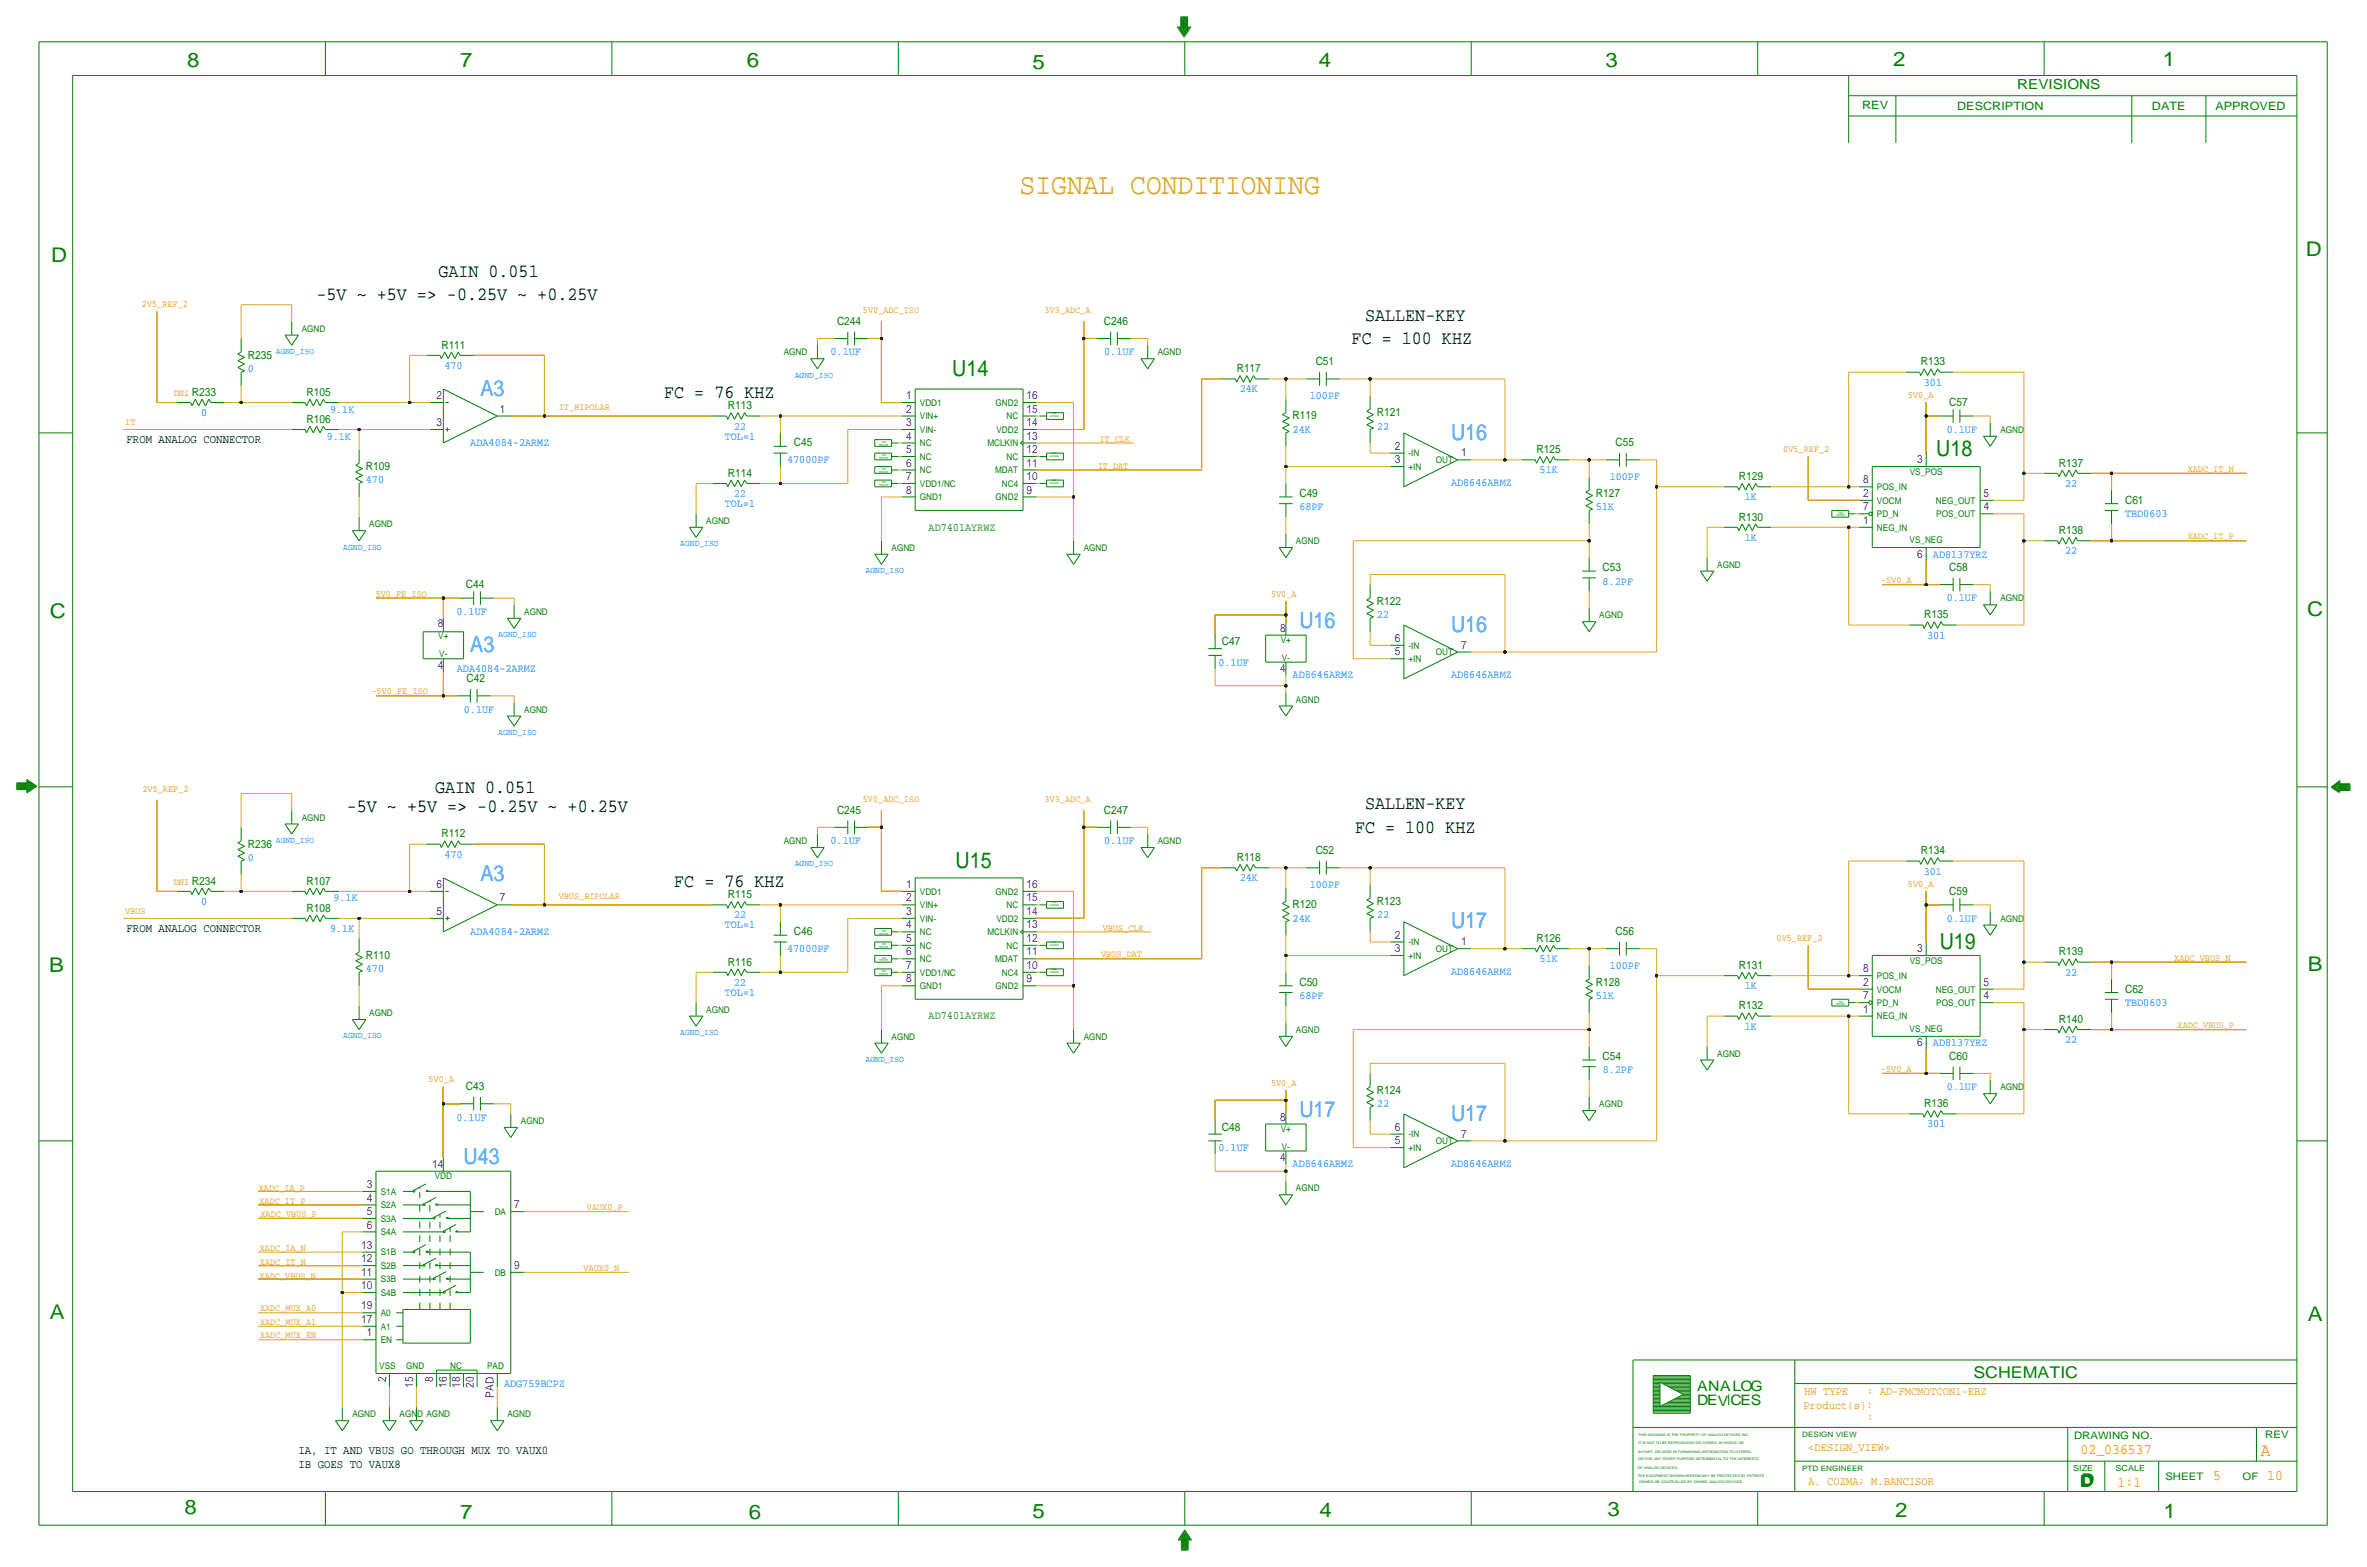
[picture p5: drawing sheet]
<svg xmlns="http://www.w3.org/2000/svg" width="892mm" height="590mm" viewBox="0 0 892 590" stroke-linecap="round" stroke-linejoin="round" font-family="sans-serif">
<defs><g id="words">
<text font-size="11.1" x="384.3" y="72.9">SIGNAL CONDITIONING</text>
<text font-size="8.3" fill="#008000" x="358.8" y="141.5">U14</text>
<g font-size="8.3">
<text x="181.1" y="149.1">A3</text>
<text x="546.8" y="165.6">U16</text>
<text x="729.7" y="172">U18</text>
<text x="489.7" y="236.7">U16</text>
<text x="177.2" y="245.6">A3</text>
<text x="360.1" y="326.9">U15</text>
<text x="181.1" y="332">A3</text>
<text x="546.8" y="349.8">U17</text>
<text x="731" y="357.4">U19</text>
<text x="489.7" y="420.9">U17</text>
<text x="174.7" y="438.7">U43</text>
</g>
<g font-size="8.3" fill="#0080ff">
<text x="546.8" y="238">U16</text>
<text x="546.8" y="422.1">U17</text>
</g>
<g font-size="7.6">
<text x="70.6" y="25.4">8</text>
<text x="173.4" y="25.4">7</text>
<text x="281.4" y="25.1">6</text>
<text x="389.1" y="26.2">5</text>
<text x="497" y="25.4">4</text>
<text x="605" y="25.1">3</text>
<text x="713.4" y="24.9">2</text>
<text x="815" y="24.9">1</text>
<text x="19.3" y="98.8">D</text>
<text x="868.9" y="96.5">D</text>
<text x="18.8" y="232.7">C</text>
<text x="869.4" y="232.1">C</text>
<text x="869.6" y="365.8">B</text>
<text x="18.5" y="366">B</text>
<text x="18.8" y="496.8">A</text>
<text x="869.6" y="497.6">A</text>
<text x="69.6" y="570.5">8</text>
<text x="173.4" y="572.3">7</text>
<text x="282.2" y="572.3">6</text>
<text x="389.1" y="571.7">5</text>
<text x="497.3" y="571.5">4</text>
<text x="605.7" y="571.2">3</text>
<text x="714.2" y="571.5">2</text>
<text x="815.3" y="572">1</text>
</g>
<g font-size="7.1">
<text x="165.2" y="104.2">GAIN 0.051</text>
<text x="119.3" y="112.9">-5V ~ +5V =&gt; -0.25V ~ +0.25V</text>
<text x="514.5" y="120.8">SALLEN-KEY</text>
<text x="509.4" y="129.6">FC = 100 KHZ</text>
<text x="250.3" y="150">FC = 76 KHZ</text>
<text x="163.9" y="298.6">GAIN 0.051</text>
<text x="130.7" y="306">-5V ~ +5V =&gt; -0.25V ~ +0.25V</text>
<text x="514.5" y="304.9">SALLEN-KEY</text>
<text x="510.6" y="313.8">FC = 100 KHZ</text>
<text x="254.1" y="334.1">FC = 76 KHZ</text>
</g>
<text font-size="7" x="851.9" y="548.4">A</text>
<g font-size="6.1">
<text x="743.7" y="518.9">SCHEMATIC</text>
<text x="783.8" y="560.3">D</text>
<text x="784.3" y="559.8">D</text>
</g>
<g font-size="5.6">
<text x="784" y="547.9">02_036537</text>
<text x="834.1" y="557.5">5</text>
<text x="854.4" y="557.5">10</text>
<text x="798" y="560.1">1:1</text>
</g>
<g font-size="5.4">
<text x="639.5" y="524.2">ANALOG</text>
<text x="639.5" y="529.3">DEV</text>
<text x="652.1" y="529.3">CES</text>
</g>
<text font-size="5.2" x="760.2" y="33.5">REVISIONS</text>
<g font-size="4.5">
<text x="47.7" y="166.9">FROM ANALOG CONNECTOR</text>
<text x="47.7" y="351">FROM ANALOG CONNECTOR</text>
<text x="112.5" y="547.9">IA, IT AND VBUS GO THROUGH MUX TO VAUX0</text>
<text x="112.5" y="553">IB GOES TO VAUX8</text>
</g>
<g font-size="4.4">
<text x="679.9" y="525.5">HW TYPE</text>
<text x="703.6" y="525.5">: AD-FMCMOTCON1-EBZ</text>
<text x="679.7" y="530.9">Product(s):</text>
<text x="703.6" y="535.2">:</text>
<text x="681.4" y="546.6">&lt;DESIGN_VIEW&gt;</text>
<text x="681.4" y="559.3">A. COZMA; M.BANCISOR</text>
</g>
<g font-size="4.3">
<text x="701.8" y="41.1">REV</text>
<text x="737.6" y="41.4">DESCRIPTION</text>
<text x="811" y="41.4">DATE</text>
<text x="834.8" y="41.4">APPROVED</text>
<text x="315.4" y="122.4">C244</text>
<text x="416" y="122.4">C246</text>
<text x="166.3" y="131.3">R111</text>
<text x="93.4" y="135.1">R235</text>
<text x="313" y="133.9">0.1UF</text>
<text x="416.1" y="133.9">0.1UF</text>
<text x="495.8" y="137.7">C51</text>
<text x="723.9" y="137.7">R133</text>
<text x="93.4" y="140.2">0</text>
<text x="167.4" y="138.9">470</text>
<text x="466" y="140.2">R117</text>
<text x="72.3" y="149.1">R233</text>
<text x="115.5" y="149.1">R105</text>
<text x="467.2" y="147.8">24K</text>
<text x="725" y="145.3">301</text>
<text x="188.4" y="155.4">1</text>
<text x="274.3" y="154.2">R113</text>
<text x="493.6" y="150.4">100PF</text>
<text x="734.6" y="152.9">C57</text>
<text x="75.8" y="156.7">0</text>
<text x="115.5" y="159.3">R106</text>
<text x="164.4" y="160.5">3</text>
<text x="276.5" y="161.8">22</text>
<text x="487.1" y="158">R119</text>
<text x="518.9" y="156.7">R121</text>
<text x="518.9" y="161.8">22</text>
<text x="123.1" y="165.6">9.1K</text>
<text x="273.1" y="165.6">TOL=1</text>
<text x="487.1" y="163.1">24K</text>
<text x="733.6" y="163.1">0.1UF</text>
<text x="177.2" y="168.2">ADA4084-2ARMZ</text>
<text x="299.2" y="168.2">C45</text>
<text x="579.1" y="170.7">R125</text>
<text x="608.8" y="168.1">C55</text>
<text x="137.9" y="177">R109</text>
<text x="274.3" y="179.6">R114</text>
<text x="296.6" y="174.5">47000PF</text>
<text x="580.2" y="178.3">51K</text>
<text x="775.9" y="175.8">R137</text>
<text x="546.8" y="183.1">AD8646ARMZ</text>
<text x="606.6" y="180.8">100PF</text>
<text x="655.3" y="180.8">R129</text>
<text x="778.2" y="183.4">22</text>
<text x="273.1" y="191">TOL=1</text>
<text x="276.5" y="187.2">22</text>
<text x="489.7" y="187.2">C49</text>
<text x="601.4" y="187.2">R127</text>
<text x="657.6" y="188.5">1K</text>
<text x="800.8" y="189.7">C61</text>
<text x="489.7" y="192.3">68PF</text>
<text x="601.4" y="192.3">51K</text>
<text x="655.3" y="196.1">R130</text>
<text x="800.8" y="194.8">TBD0603</text>
<text x="350" y="199.9">AD7401AYRWZ</text>
<text x="657.6" y="203.7">1K</text>
<text x="775.9" y="201.2">R138</text>
<text x="778.2" y="208.8">22</text>
<text x="604" y="215.1">C53</text>
<text x="728.4" y="210.1">AD8137YRZ</text>
<text x="734.6" y="215.1">C58</text>
<text x="175.5" y="221.5">C44</text>
<text x="604" y="220.2">8.2PF</text>
<text x="518.9" y="227.8">R122</text>
<text x="733.6" y="226.6">0.1UF</text>
<text x="172" y="231.6">0.1UF</text>
<text x="518.9" y="232.9">22</text>
<text x="725.1" y="232.9">R135</text>
<text x="460.5" y="243.1">C47</text>
<text x="726.3" y="240.5">301</text>
<text x="459.2" y="250.7">0.1UF</text>
<text x="172.2" y="253.2">ADA4084-2ARMZ</text>
<text x="487.1" y="255.5">AD8646ARMZ</text>
<text x="546.8" y="255.5">AD8646ARMZ</text>
<text x="174.8" y="268.5">0.1UF</text>
<text x="315.4" y="306.6">C245</text>
<text x="416" y="306.6">C247</text>
<text x="166.3" y="315.5">R112</text>
<text x="93.4" y="319.3">R236</text>
<text x="313" y="318">0.1UF</text>
<text x="416.1" y="318">0.1UF</text>
<text x="495.8" y="321.8">C52</text>
<text x="723.9" y="321.8">R134</text>
<text x="93.4" y="324.4">0</text>
<text x="466" y="324.4">R118</text>
<text x="725" y="329.4">301</text>
<text x="72.3" y="333.3">R234</text>
<text x="115.5" y="333.2">R107</text>
<text x="467.2" y="332">24K</text>
<text x="493.6" y="334.5">100PF</text>
<text x="75.8" y="340.9">0</text>
<text x="125.7" y="339.6">9.1K</text>
<text x="274.3" y="338.3">R115</text>
<text x="518.9" y="340.9">R123</text>
<text x="734.6" y="337.1">C59</text>
<text x="115.5" y="343.4">R108</text>
<text x="276.5" y="345.9">22</text>
<text x="487.1" y="342.1">R120</text>
<text x="487.1" y="347.2">24K</text>
<text x="518.9" y="345.9">22</text>
<text x="733.6" y="347.2">0.1UF</text>
<text x="124.4" y="351">9.1K</text>
<text x="273.1" y="349.8">TOL=1</text>
<text x="299.2" y="352.3">C46</text>
<text x="608.8" y="352.3">C56</text>
<text x="296.6" y="358.6">47000PF</text>
<text x="579.1" y="354.8">R126</text>
<text x="775.9" y="359.9">R139</text>
<text x="137.9" y="361.2">R110</text>
<text x="274.3" y="363.7">R116</text>
<text x="580.2" y="362.5">51K</text>
<text x="606.6" y="365">100PF</text>
<text x="655.3" y="365">R131</text>
<text x="276.5" y="371.3">22</text>
<text x="489.7" y="371.3">C50</text>
<text x="546.8" y="367.3">AD8646ARMZ</text>
<text x="601.4" y="371.3">R128</text>
<text x="778.2" y="367.5">22</text>
<text x="273.1" y="375.2">TOL=1</text>
<text x="489.7" y="376.4">68PF</text>
<text x="601.4" y="376.4">51K</text>
<text x="657.6" y="372.6">1K</text>
<text x="800.8" y="373.9">C62</text>
<text x="655.3" y="380.2">R132</text>
<text x="800.8" y="379">TBD0603</text>
<text x="350" y="384">AD7401AYRWZ</text>
<text x="657.5" y="387.9">1K</text>
<text x="775.9" y="385.3">R140</text>
<text x="728.4" y="394.2">AD8137YRZ</text>
<text x="778.2" y="392.9">22</text>
<text x="604" y="399.3">C54</text>
<text x="734.6" y="399.3">C60</text>
<text x="604" y="404.4">8.2PF</text>
<text x="175.5" y="410.7">C43</text>
<text x="518.9" y="412">R124</text>
<text x="733.6" y="410.7">0.1UF</text>
<text x="518.9" y="417.1">22</text>
<text x="725.1" y="417.1">R136</text>
<text x="172" y="422.1">0.1UF</text>
<text x="460.5" y="426">C48</text>
<text x="726.3" y="424.7">301</text>
<text x="459.2" y="433.6">0.1UF</text>
<text x="162.8" y="439.9">14</text>
<text x="487.1" y="439.7">AD8646ARMZ</text>
<text x="546.8" y="439.7">AD8646ARMZ</text>
<text x="138.3" y="447.6">3</text>
<text x="138.3" y="452.6">4</text>
<text x="193.7" y="455.2">7</text>
<text x="138.3" y="457.7">5</text>
<text x="138.3" y="462.8">6</text>
<text x="136.2" y="470.4">13</text>
<text x="136.2" y="475.5">12</text>
<text x="193.7" y="478">9</text>
<text x="136.2" y="485.6">10</text>
<text x="136.2" y="480.6">11</text>
<text x="136.2" y="493.3">19</text>
<text x="136.2" y="498.3">17</text>
<text x="138.3" y="503.4">1</text>
<text x="145.5" y="520.8" transform="rotate(-90 145.5 520.8)">2</text>
<text x="163.3" y="520.8" transform="rotate(-90 163.3 520.8)">8</text>
<text x="155.7" y="522.9" transform="rotate(-90 155.7 522.9)">15</text>
<text x="168.4" y="522.9" transform="rotate(-90 168.4 522.9)">16</text>
<text x="173.4" y="522.9" transform="rotate(-90 173.4 522.9)">18</text>
<text x="178.5" y="522.9" transform="rotate(-90 178.5 522.9)">20</text>
<text x="186.1" y="526.5" transform="rotate(-90 186.1 526.5)">PAD</text>
<text x="189.9" y="522.5">ADG759BCPZ</text>
</g>
<g font-size="4.3" fill="#0080ff">
<text x="124.4" y="155.5">9.1K</text>
<text x="137.9" y="182.1">470</text>
<text x="167.5" y="323.1">470</text>
<text x="177.2" y="352.3">ADA4084-2ARMZ</text>
<text x="137.9" y="366.3">470</text>
</g>
<g font-size="4.3" fill="#9400d3">
<text x="164.4" y="150.4">2</text>
<text x="341.5" y="155.5">2</text>
<text x="341.5" y="150.4">1</text>
<text x="386.8" y="155.5">15</text>
<text x="386.8" y="150.4">16</text>
<text x="341.5" y="160.5">3</text>
<text x="386.8" y="160.5">14</text>
<text x="341.5" y="165.6">4</text>
<text x="386.8" y="165.6">13</text>
<text x="341.5" y="170.7">5</text>
<text x="386.8" y="170.7">12</text>
<text x="525.6" y="169.4">2</text>
<text x="550.6" y="172">1</text>
<text x="341.5" y="175.8">6</text>
<text x="386.8" y="175.8">11</text>
<text x="525.6" y="174.5">3</text>
<text x="722.5" y="174.5">3</text>
<text x="341.5" y="180.9">7</text>
<text x="341.5" y="185.9">8</text>
<text x="386.8" y="180.9">10</text>
<text x="386.8" y="185.9">9</text>
<text x="702.2" y="182.1">8</text>
<text x="702.2" y="187.2">2</text>
<text x="747.5" y="187.2">5</text>
<text x="702.2" y="192.3">7</text>
<text x="702.2" y="197.4">1</text>
<text x="747.5" y="192.3">4</text>
<text x="722.5" y="210.1">6</text>
<text x="165" y="236.2">8</text>
<text x="482.5" y="238">8</text>
<text x="525.6" y="241.8">6</text>
<text x="550.6" y="244.3">7</text>
<text x="165" y="252">4</text>
<text x="525.6" y="246.9">5</text>
<text x="482.5" y="253.2">4</text>
<text x="164.4" y="334.5">6</text>
<text x="341.5" y="334.5">1</text>
<text x="386.8" y="334.5">16</text>
<text x="188.4" y="339.6">7</text>
<text x="341.5" y="339.6">2</text>
<text x="386.8" y="339.6">15</text>
<text x="164.4" y="344.7">5</text>
<text x="341.5" y="344.7">3</text>
<text x="386.8" y="344.7">14</text>
<text x="341.5" y="349.8">4</text>
<text x="386.8" y="349.8">13</text>
<text x="525.6" y="353.6">2</text>
<text x="341.5" y="359.9">6</text>
<text x="341.5" y="354.8">5</text>
<text x="386.8" y="354.8">12</text>
<text x="386.8" y="359.9">11</text>
<text x="525.6" y="358.6">3</text>
<text x="550.6" y="356.1">1</text>
<text x="722.5" y="358.6">3</text>
<text x="341.5" y="365">7</text>
<text x="386.8" y="365">10</text>
<text x="341.5" y="370.1">8</text>
<text x="386.8" y="370.1">9</text>
<text x="702.2" y="371.3">2</text>
<text x="702.2" y="366.3">8</text>
<text x="747.5" y="371.3">5</text>
<text x="702.2" y="376.4">7</text>
<text x="747.5" y="376.4">4</text>
<text x="702.2" y="381.5">1</text>
<text x="722.5" y="394.2">6</text>
<text x="482.5" y="422.2">8</text>
<text x="525.6" y="426">6</text>
<text x="525.6" y="431">5</text>
<text x="550.6" y="428.5">7</text>
<text x="482.5" y="437.4">4</text>
</g>
<text font-size="4.3" fill="#008000" x="175.8" y="257">C42</text>
<g font-size="3.9">
<text x="781.6" y="542.1">DRAWING NO.</text>
<text x="853.6" y="541.8">REV</text>
<text x="816" y="557.4">SHEET</text>
<text x="845.1" y="557.5">OF</text>
</g>
<g font-size="3.6">
<text x="53.5" y="115.8">2V5_REF_2</text>
<text x="325.2" y="118.1">5V0_ADC_ISO</text>
<text x="65.5" y="149.1">DNI</text>
<text x="719" y="149.9">5V0_A</text>
<text x="210.6" y="154.6">IT_BIPOLAR</text>
<text x="47.2" y="160">IT</text>
<text x="414.3" y="166.5">IT_CLK</text>
<text x="672" y="170.2">0V5_REF_2</text>
<text x="413.7" y="176.5">IT_DAT</text>
<text x="824.4" y="177.8">XADC_IT_N</text>
<text x="824.4" y="203.2">XADC_IT_P</text>
<text x="708.9" y="219.7">-5V0_A</text>
<text x="141.6" y="224.8">5V0_FE_ISO</text>
<text x="479" y="224.8">5V0_A</text>
<text x="140" y="261.3">-5V0_FE_ISO</text>
<text x="53.7" y="298.3">2V5_REF_2</text>
<text x="325.2" y="302.2">5V0_ADC_ISO</text>
<text x="393.6" y="302.2">3V3_ADC_A</text>
<text x="65.5" y="333.2">DNI</text>
<text x="719" y="334">5V0_A</text>
<text x="47.2" y="344.2">VBUS</text>
<text x="415.6" y="350.6">VBUS_CLK</text>
<text x="669.5" y="354.3">0V5_REF_2</text>
<text x="414.9" y="360.7">VBUS_DAT</text>
<text x="819.3" y="362">XADC_VBUS_N</text>
<text x="820.6" y="387.4">XADC_VBUS_P</text>
<text x="708.9" y="403.9">-5V0_A</text>
<text x="479" y="408.9">5V0_A</text>
<text x="221.2" y="455.9">VAUX0_P</text>
</g>
<g font-size="3.6" fill="#ff8c00">
<text x="393.6" y="118.1">3V3_ADC_A</text>
<text x="210.6" y="338.8">VBUS_BIPOLAR</text>
<text x="161.5" y="407.7">5V0_A</text>
<text x="97.5" y="448.8">XADC_IA_P</text>
<text x="97.7" y="453.5">XADC_IT_P</text>
<text x="98.1" y="458.6">XADC_VBUS_P</text>
<text x="97.9" y="471.3">XADC_IA_N</text>
<text x="97.9" y="476.5">XADC_IT_N</text>
<text x="219.9" y="478.8">VAUX0_N</text>
<text x="97.8" y="481.9">XADC_VBUS_N</text>
<text x="98" y="494">XADC_MUX_A0</text>
<text x="98" y="499.1">XADC_MUX_A1</text>
<text x="98" y="504.2">XADC_MUX_EN</text>
</g>
<g font-size="3.5">
<text x="113.7" y="125">AGND</text>
<text x="436.3" y="133.9">AGND</text>
<text x="375.2" y="152.9">GND2</text>
<text x="379.3" y="158">NC</text>
<text x="375.5" y="163.1">VDD2</text>
<text x="753.8" y="163.1">AGND</text>
<text x="372.1" y="168.1">MCLKIN</text>
<text x="379.3" y="173.2">NC</text>
<text x="530.8" y="172">-IN</text>
<text x="530.8" y="177">+IN</text>
<text x="541.1" y="174.5">OUT</text>
<text x="719.7" y="178.8">VS_POS</text>
<text x="377.6" y="183.4">NC4</text>
<text x="707.3" y="184.7">POS_IN</text>
<text x="375.2" y="188.5">GND2</text>
<text x="707.3" y="189.7">VOCM</text>
<text x="729.5" y="189.7">NEG_OUT</text>
<text x="266.1" y="197.4">AGND</text>
<text x="707.3" y="194.8">PD_N</text>
<text x="729.7" y="194.8">POS_OUT</text>
<text x="139.1" y="198.6">AGND</text>
<text x="707.3" y="199.9">NEG_IN</text>
<text x="336" y="207.5">AGND</text>
<text x="408.4" y="207.5">AGND</text>
<text x="488.4" y="205">AGND</text>
<text x="719.6" y="204.5">VS_NEG</text>
<text x="647.1" y="213.9">AGND</text>
<text x="753.8" y="226.6">AGND</text>
<text x="197.6" y="231.6">AGND</text>
<text x="602.7" y="232.9">AGND</text>
<text x="165.2" y="240.5">V+</text>
<text x="482.7" y="242.3">V+</text>
<text x="530.8" y="244.3">-IN</text>
<text x="165.5" y="247.6">V-</text>
<text x="483" y="248.9">V-</text>
<text x="530.8" y="249.4">+IN</text>
<text x="541.1" y="246.9">OUT</text>
<text x="197.6" y="268.5">AGND</text>
<text x="488.4" y="264.7">AGND</text>
<text x="113.7" y="309.1">AGND</text>
<text x="436.3" y="318">AGND</text>
<text x="375.2" y="337.1">GND2</text>
<text x="375.5" y="347.2">VDD2</text>
<text x="379.3" y="342.1">NC</text>
<text x="753.8" y="347.2">AGND</text>
<text x="372.1" y="352.3">MCLKIN</text>
<text x="379.3" y="357.4">NC</text>
<text x="530.8" y="356.1">-IN</text>
<text x="541.1" y="358.6">OUT</text>
<text x="530.8" y="361.2">+IN</text>
<text x="719.7" y="363">VS_POS</text>
<text x="377.6" y="367.5">NC4</text>
<text x="707.3" y="368.8">POS_IN</text>
<text x="375.2" y="372.6">GND2</text>
<text x="707.3" y="373.9">VOCM</text>
<text x="729.5" y="373.9">NEG_OUT</text>
<text x="139.1" y="382.8">AGND</text>
<text x="266.1" y="381.5">AGND</text>
<text x="707.3" y="379">PD_N</text>
<text x="729.7" y="379">POS_OUT</text>
<text x="488.4" y="389.1">AGND</text>
<text x="707.3" y="384">NEG_IN</text>
<text x="719.6" y="388.6">VS_NEG</text>
<text x="336" y="391.7">AGND</text>
<text x="408.4" y="391.7">AGND</text>
<text x="647.1" y="398">AGND</text>
<text x="753.8" y="410.7">AGND</text>
<text x="602.7" y="417.1">AGND</text>
<text x="196.3" y="423.4">AGND</text>
<text x="482.7" y="426.5">V+</text>
<text x="530.8" y="428.5">-IN</text>
<text x="541.1" y="431">OUT</text>
<text x="483" y="433.1">V-</text>
<text x="530.8" y="433.6">+IN</text>
<text x="163.8" y="444.2">VDD</text>
<text x="488.4" y="448.8">AGND</text>
<text x="143.5" y="455.2">S2A</text>
<text x="143.5" y="450.1">S1A</text>
<text x="143.5" y="460.3">S3A</text>
<text x="186.4" y="457.7">DA</text>
<text x="143.5" y="465.3">S4A</text>
<text x="143.5" y="472.9">S1B</text>
<text x="143.5" y="478">S2B</text>
<text x="143.5" y="483.1">S3B</text>
<text x="186.4" y="480.6">DB</text>
<text x="143.5" y="488.2">S4B</text>
<text x="143.5" y="495.8">A0</text>
<text x="143.5" y="500.9">A1</text>
<text x="143.5" y="506">EN</text>
<text x="142.9" y="515.6">VSS</text>
<text x="153.1" y="515.6">GND</text>
<text x="169.6" y="515.6">NC</text>
<text x="183.6" y="515.6">PAD</text>
<text x="132.8" y="533.9">AGND</text>
<text x="150.6" y="533.9">AGND AGND</text>
<text x="191.2" y="533.9">AGND</text>
</g>
<g font-size="3.5" fill="#008000">
<text x="295.3" y="133.9">AGND</text>
<text x="346.7" y="152.9">VDD1</text>
<text x="346.7" y="158">VIN+</text>
<text x="346.7" y="163.1">VIN-</text>
<text x="346.7" y="173.2">NC</text>
<text x="346.7" y="168.1">NC</text>
<text x="346.7" y="178.3">NC</text>
<text x="375" y="178.3">MDAT</text>
<text x="346.7" y="183.4">VDD1/NC</text>
<text x="346.7" y="188.5">GND1</text>
<text x="295.3" y="318">AGND</text>
<text x="346.7" y="337.1">VDD1</text>
<text x="346.7" y="347.2">VIN-</text>
<text x="346.7" y="342.1">VIN+</text>
<text x="346.7" y="352.3">NC</text>
<text x="346.7" y="357.4">NC</text>
<text x="346.7" y="362.5">NC</text>
<text x="375" y="362.5">MDAT</text>
<text x="346.7" y="367.5">VDD1/NC</text>
<text x="346.7" y="372.6">GND1</text>
</g>
<g font-size="3.4">
<text x="104" y="133.4">AGND_ISO</text>
<text x="299.5" y="142.2">AGND_ISO</text>
<text x="129.4" y="207">AGND_ISO</text>
<text x="256.4" y="205.7">AGND_ISO</text>
<text x="326.2" y="215.9">AGND_ISO</text>
<text x="187.8" y="240">AGND_ISO</text>
<text x="187.8" y="276.9">AGND_ISO</text>
<text x="104" y="317.5">AGND_ISO</text>
<text x="299.5" y="326.4">AGND_ISO</text>
<text x="256.4" y="389.9">AGND_ISO</text>
<text x="129.4" y="391.2">AGND_ISO</text>
<text x="326.2" y="400">AGND_ISO</text>
</g>
<g font-size="3.1">
<text x="781.3" y="554">SIZE</text>
<text x="797.3" y="554">SCALE</text>
</g>
<g font-size="2.8">
<text x="679.1" y="541.3">DESIGN VIEW</text>
<text x="679.1" y="554">PTD ENGINEER</text>
</g>
<g font-size="1.3">
<text x="617.3" y="541.1">THIS DRAWING IS THE PROPERTY OF ANALOG DEVICES INC.</text>
<text x="617.3" y="543.9">IT IS NOT TO BE REPRODUCED OR COPIED, IN WHOLE OR</text>
<text x="617.3" y="547.2">IN PART, OR USED IN FURNISHING INFORMATION TO OTHERS,</text>
<text x="617.3" y="550">OR FOR ANY OTHER PURPOSE DETRIMENTAL TO THE INTERESTS</text>
<text x="617.2" y="553.2">OF ANALOG DEVICES.</text>
<text x="617.2" y="556.3">THE EQUIPMENT SHOWN HEREON MAY BE PROTECTED BY PATENTS</text>
<text x="617.7" y="558.8">OWNED OR CONTROLLED BY OWNED ANALOG DEVICES.</text>
</g>
<g font-size=".9">
<text x="396.4" y="156">PIN</text>
<text x="396.4" y="171.2">PIN</text>
<text x="396.4" y="181.4">PIN</text>
<text x="694.6" y="192.8" transform="rotate(-180 694.6 192.8)">PIN</text>
<text x="695.4" y="193.8" transform="rotate(-180 695.4 193.8)">SPARE</text>
<text x="396.4" y="340.1">PIN</text>
<text x="396.4" y="355.3">PIN</text>
<text x="396.4" y="365.5">PIN</text>
<text x="694.6" y="376.9" transform="rotate(-180 694.6 376.9)">PIN</text>
<text x="695.4" y="378" transform="rotate(-180 695.4 378)">SPARE</text>
</g>
<g font-size=".9" fill="#008000">
<text x="395.7" y="157">SPARE</text>
<text x="334" y="166.1" transform="rotate(-180 334 166.1)">PIN</text>
<text x="334.7" y="167.1" transform="rotate(-180 334.7 167.1)">SPARE</text>
<text x="334" y="171.2" transform="rotate(-180 334 171.2)">PIN</text>
<text x="334.7" y="172.2" transform="rotate(-180 334.7 172.2)">SPARE</text>
<text x="395.7" y="172.2">SPARE</text>
<text x="334" y="176.3" transform="rotate(-180 334 176.3)">PIN</text>
<text x="334.7" y="177.3" transform="rotate(-180 334.7 177.3)">SPARE</text>
<text x="334" y="181.4" transform="rotate(-180 334 181.4)">PIN</text>
<text x="334.7" y="182.4" transform="rotate(-180 334.7 182.4)">SPARE</text>
<text x="395.7" y="182.4">SPARE</text>
<text x="395.7" y="341.1">SPARE</text>
<text x="334" y="350.3" transform="rotate(-180 334 350.3)">PIN</text>
<text x="334.7" y="351.3" transform="rotate(-180 334.7 351.3)">SPARE</text>
<text x="334" y="355.3" transform="rotate(-180 334 355.3)">PIN</text>
<text x="334.7" y="356.4" transform="rotate(-180 334.7 356.4)">SPARE</text>
<text x="395.7" y="356.4">SPARE</text>
<text x="334" y="365.5" transform="rotate(-180 334 365.5)">PIN</text>
<text x="334" y="360.4" transform="rotate(-180 334 360.4)">PIN</text>
<text x="334.7" y="361.4" transform="rotate(-180 334.7 361.4)">SPARE</text>
<text x="334.7" y="366.5" transform="rotate(-180 334.7 366.5)">SPARE</text>
<text x="395.7" y="366.5">SPARE</text>
</g>
</g></defs>
<!-- layer: Print Layer -->
<g fill="none" stroke="#000" stroke-width=".38">
<path d="M14.7 15.7v558.8zM14.7 15.7h862.3zM122.6 15.7v12.7zM230.6 15.7v12.7zM338.5 15.7v12.7zM443.7 10.2h1.3zM443.7 10.2l2.5 3.8zM444.2 10.4h1zM444.2 10.4l2 3.1zM444.7 10.7h.8zM444.7 10.7l1.5 2.3zM445 6.3v3.9z"/>
<path d="M445 6.3h2.5zM445.2 6.6v3.8zM445.2 6.6h2zM445.2 10.9h.5zM445.2 10.9l1 1.5zM445.5 6.9v3.8zM445.5 6.9h1.5zM445.7 11.2h.3zM445.7 7.1v3.8zM445.7 7.1h1zM445.7 11.2l.5 .7zM446 7.4v3.8z"/>
<path d="M446 7.4h.5zM446.2 7.6v4.1zM446.5 11.2h.2zM446.5 7.4v3.8zM446.5 15.7v12.7zM446.7 10.9h.5zM446.7 11.2l-.5 .7zM446.7 7.1v3.8zM447 10.7h.8zM447 6.9v3.8zM447.2 10.4h1.1zM447.2 6.6v3.8z"/>
<path d="M447.2 10.9l-1 1.5zM447.5 10.2h1.3zM447.5 6.4v3.8zM447.8 10.7l-1.6 2.3zM448.3 10.4l-2.1 3.1zM448.8 10.2l-2.6 3.8zM554.4 15.7v12.7zM662.4 15.7v12.7zM770.3 15.7v12.7zM877 15.7v558.8zM27.4 28.4v533.4zM27.4 28.4h838.2z"/>
<path d="M696.7 36.1h168.9zM696.7 28.4v25.4zM714.5 36.1v17.7zM803.4 36.1v17.7zM831.3 36.1v17.7zM865.6 28.4v533.4zM696.7 43.7h168.9zM59.1 117.3v34.3zM90.9 114.8h19zM90.9 114.8v12.7zM109.9 114.8v6.4zM89.6 133.4l1.3-.8z"/>
<path d="M89.6 133.4l2.6 1.2zM89.6 135.9l2.6-1.3zM89.6 135.9l2.6 1.3zM89.6 138.4l2.6-1.2zM89.6 138.4l2.6 1.3zM90.9 127.5v5.1zM107.4 126.2l2.5 3.8zM107.4 126.2h5.1zM109.9 121.2v4.9zM112.5 126.2l-2.6 3.8zM154.4 133.9h6.3zM154.4 133.9v17.7z"/>
<path d="M160.7 133.9h5.1zM165.8 133.9l.5 1.2zM167.6 132.6l-1.3 2.5zM167.6 132.6l1.3 2.5zM170.1 132.6l1.3 2.5zM170.1 132.6l-1.2 2.5zM172.7 132.6l-1.3 2.5zM172.7 132.6l.7 1.3zM173.4 133.9h5.1zM178.5 133.9h26.7zM205.2 133.9v22.8zM305.5 135.1l2.6 3.8z"/>
<path d="M305.5 135.1h5.1zM308.1 130v5zM308.1 127.5h6.3zM308.1 127.5v2.5zM310.6 135.1l-2.5 3.8zM314.4 127.5h5.1zM319.5 125v5zM322 127.5h5.1zM322 125v5zM327.1 127.5h5.1zM332.2 121.2v6.3zM332.2 127.5v24.1z"/>
<path d="M408.4 121.2v6.3zM408.4 127.5v34.3zM408.4 127.5h5.1zM413.5 127.5h5zM418.5 125v5zM421.1 127.5h5.1zM421.1 125v5zM426.2 127.5h6.3zM430 135.1l2.5 3.8zM430 135.1h5.1zM432.5 127.5v2.5zM432.5 130v5z"/>
<path d="M435.1 135.1l-2.6 3.8zM725.1 138.9l-1.3 2.6zM725.1 138.9l1.3 2.6zM727.7 138.9l1.2 2.6zM727.7 138.9l-1.3 2.6zM730.2 138.9l-1.3 2.6zM730.2 138.9l.8 1.3zM59.1 151.6h7.7zM66.8 151.6h5zM71.8 151.6l.5 1.3zM73.6 150.4l-1.3 2.5zM73.6 150.4l1.3 2.5z"/>
<path d="M76.1 150.4l1.3 2.5zM76.1 150.4l-1.2 2.5zM78.7 150.4l-1.3 2.5zM78.7 150.4l.8 1.2zM79.5 151.6h5zM84.5 151.6h6.4zM90.9 140.2v5.1zM90.9 140.2l1.3-.5zM90.9 151.6h19zM90.9 145.3v6.3zM109.9 151.6h5.1zM115 151.6l.5 1.3z"/>
<path d="M116.8 150.4l-1.3 2.5zM116.8 150.4l1.3 2.5zM119.3 150.4l1.3 2.5zM119.3 150.4l-1.2 2.5zM121.9 150.4l-1.3 2.5zM121.9 150.4l.7 1.2zM122.6 151.6h5.1zM127.7 151.6h26.7zM154.4 151.6h7.6zM162 151.6h5.1zM167.1 146.6v20.3zM167.1 146.6l20.3 10.1z"/>
<path d="M167.8 151.6h1.3zM187.4 156.7h5.1zM192.5 156.7h12.7zM205.2 156.7h63.5zM268.7 156.7h5.1zM273.8 156.7l.5 1.3zM275.5 155.4l-1.2 2.6zM275.5 155.4l1.3 2.6zM278.1 155.4l1.2 2.6zM278.1 155.4l-1.3 2.6zM280.6 155.4l-1.3 2.6zM280.6 155.4l.8 1.3z"/>
<path d="M281.4 156.7h5.1zM286.5 156.7h7.6zM294.1 156.7h45.7zM294.1 156.7v6.4zM332.2 151.6h7.6zM339.8 156.7h5.1zM339.8 151.6h5.1zM344.9 146.6h40.6zM344.9 146.6v45.7zM385.5 156.7h5.1zM385.5 151.6h5.1zM385.5 146.6v45.7z"/>
<path d="M390.6 151.6h14zM390.6 156.7h1.3zM391.9 156.7h2.5zM394.4 155.4h6.4zM394.4 155.4v2.6zM394.4 158h6.4zM400.8 155.4v2.6zM404.6 151.6v35.6zM452.8 142.7v34.3zM452.8 142.7h7.7zM460.5 142.7h5zM465.5 142.7l.5 1.3z"/>
<path d="M467.3 141.5l-1.3 2.5zM467.3 141.5l1.3 2.5zM469.8 141.5l1.3 2.5zM469.8 141.5l-1.2 2.5zM472.4 141.5l-1.3 2.5zM472.4 141.5l.8 1.2zM473.2 142.7h5zM478.2 142.7h6.4zM483.3 156.2l1.3-.8zM483.3 156.2l2.6 1.3zM483.3 158.8l2.6-1.3zM483.3 158.8l2.6 1.2z"/>
<path d="M484.6 142.7h7.6zM484.6 142.7v7.7zM484.6 150.4v5zM492.2 142.7h5.1zM497.3 140.2v5.1zM499.8 142.7h5.1zM499.8 140.2v5.1zM504.9 142.7h11.4zM515.1 154.9l1.2-.7zM515.1 154.9l2.5 1.3zM515.1 157.5l2.5-1.3zM515.1 157.5l2.5 1.3z"/>
<path d="M516.3 142.7h50.8zM516.3 142.7v6.4zM516.3 149.1v5.1zM567.1 142.7v30.5zM696.7 140.2h21.6zM696.7 140.2v43.2zM718.3 140.2h5zM723.3 140.2l.5 1.3zM725.9 151.6v5.1zM725.9 156.7v14zM725.9 156.7h5.1zM731 156.7h5z"/>
<path d="M731 140.2h5zM736 154.2v5.1zM736 140.2h26.7zM738.6 156.7h5.1zM738.6 154.2v5.1zM743.7 156.7h6.3zM750 159.3v4.9zM750 156.7v2.6zM762.7 140.2v38.1zM14.7 163.1h12.7zM46.4 161.8h63.5zM109.9 161.8h5.1z"/>
<path d="M115 161.8l.5 1.3zM116.8 160.5l-1.3 2.6zM116.8 160.5l1.3 2.6zM119.3 160.5l1.3 2.6zM119.3 160.5l-1.2 2.6zM121.9 160.5l-1.3 2.6zM121.9 160.5l.7 1.3zM122.6 161.8h5.1zM127.7 161.8h7.6zM134.1 175.3l1.2-.8zM134.1 175.3l2.5 1.2zM134.1 177.8l2.5-1.3z"/>
<path d="M134.1 177.8l2.5 1.3zM135.3 169.4v5.1zM135.3 161.8v7.6zM135.3 161.8h26.7zM162 161.8h5.1zM167.1 166.9l20.3-10.2zM167.8 161.8h1.6zM168.6 161.8h.8zM168.6 161v1.6zM291.5 168.1h5.1zM291.5 170.7h5.1zM294.1 170.7v5.1z"/>
<path d="M294.1 163.1v5zM294.1 175.8v6.3zM319.5 161.8h20.3zM319.5 161.8v20.3zM329.6 170.7h6.4zM329.6 173.2h6.4zM329.6 170.7v2.5zM329.6 175.8h6.4zM329.6 178.3h6.4zM329.6 175.8v2.5zM329.6 165.6h6.4zM329.6 168.1h6.4z"/>
<path d="M329.6 165.6v2.5zM336 170.7v2.5zM336 175.8v2.5zM336 165.6v2.5zM336 172h2.5zM336 177h2.5zM336 166.9h2.5zM338.5 172h1.3zM338.5 177h1.3zM338.5 166.9h1.3zM339.8 177h5.1zM339.8 172h5.1z"/>
<path d="M339.8 166.9h5.1zM339.8 161.8h5.1zM384.5 166.9l1 .7zM384.5 166.9l1-.8zM385.5 177h5.1zM385.5 172h5.1zM385.5 166.9h5.1zM385.5 161.8h5.1zM390.6 166.9h36.8zM390.6 172h1.3zM390.6 161.8h17.8zM390.6 177h62.2z"/>
<path d="M391.9 172h2.5zM394.4 170.7h6.4zM394.4 170.7v2.5zM394.4 173.2h6.4zM400.8 170.7v2.5zM483.3 161.3l2.6-1.3zM483.3 161.3l2.6 1.3zM484.6 175.8h39.4zM484.6 168.1v7.7zM484.6 175.8v6.3zM484.6 163.1v5zM484.6 163.1l1.3-.5z"/>
<path d="M515.1 160l2.5-1.2zM515.1 160l2.5 1.3zM516.3 170.7h7.7zM516.3 166.9v3.8zM516.3 161.8v5.1zM516.3 161.8l1.3-.5zM524 170.7h5zM524 175.8h5zM529 163.1l20.4 10.1zM529 163.1v20.3zM549.4 173.2h5zM554.4 173.2h12.7z"/>
<path d="M567.1 173.2h6.4zM573.5 173.2h5.1zM578.6 173.2l.5 1.3zM580.3 172l-1.2 2.5zM580.3 172l1.3 2.5zM582.9 172l1.2 2.5zM582.9 172l-1.3 2.5zM585.4 172l-1.3 2.5zM585.4 172l.8 1.2zM586.2 173.2h5.1zM591.3 173.2h7.6zM598.9 173.2h6.3z"/>
<path d="M598.9 173.2v6.4zM598.9 179.6v5.1zM605.2 173.2h5.1zM610.3 170.7v5.1zM612.9 173.2h5zM612.9 170.7v5.1zM617.9 173.2h6.4zM624.3 173.2v10.2zM681.4 172v16.5zM705.6 175.8h40.6zM705.6 175.8v30.4zM725.9 170.7v5.1z"/>
<path d="M746.2 175.8v30.4zM747.5 164.3l2.5 3.8zM747.5 164.3h5.1zM752.6 164.3l-2.6 3.8zM762.7 178.3h7.6zM762.7 178.3v10.2zM770.3 178.3h5.1zM775.4 178.3l.5 1.3zM777.2 177l-1.3 2.6zM777.2 177l1.3 2.6zM779.7 177l1.3 2.6zM779.7 177l-1.2 2.6z"/>
<path d="M782.3 177l-1.3 2.6zM782.3 177l.7 1.3zM783 178.3h5.1zM788.1 178.3h7.6zM795.7 178.3h50.8zM795.7 178.3v6.4zM865.6 163.1h11.4zM132.8 199.9l2.5 3.8zM132.8 199.9h5.1zM134.1 180.3l2.5-1.2zM134.1 180.3l2.5 1.3zM135.3 194.8v5z"/>
<path d="M135.3 182.1v5.1zM135.3 182.1l1.3-.5zM135.3 187.2v7.6zM137.9 199.9l-2.6 3.8zM259.8 198.6l2.5 3.8zM259.8 198.6h5.1zM262.3 193.5v5zM262.3 182.1h6.4zM262.3 182.1v11.4zM264.9 198.6l-2.6 3.8zM268.7 182.1h5.1zM273.8 182.1l.5 1.3z"/>
<path d="M275.5 180.8l-1.2 2.6zM275.5 180.8l1.3 2.6zM278.1 180.8l1.2 2.6zM278.1 180.8l-1.3 2.6zM280.6 180.8l-1.3 2.6zM280.6 180.8l.8 1.3zM281.4 182.1h5.1zM286.5 182.1h7.6zM294.1 182.1h25.4zM329.6 180.8h6.4zM329.6 183.4h6.4zM329.6 180.8v2.6z"/>
<path d="M332.2 187.2h7.6zM332.2 187.2v16.5zM336 180.8v2.6zM336 182.1h2.5zM338.5 182.1h1.3zM339.8 187.2h5.1zM339.8 182.1h5.1zM344.9 192.3h40.6zM385.5 187.2h5.1zM385.5 182.1h5.1zM390.6 182.1h1.3zM390.6 187.2h14z"/>
<path d="M391.9 182.1h2.5zM394.4 180.8h6.4zM394.4 180.8v2.6zM394.4 183.4h6.4zM400.8 180.8v2.6zM404.6 187.2v16.5zM482 187.2h5.1zM482 189.7h5.1zM484.6 194.8v6.4zM484.6 189.7v5.1zM484.6 182.1v5.1zM529 183.4l20.4-10.2z"/>
<path d="M597.6 185.4l1.3-.7zM597.6 185.4l2.6 1.3zM597.6 188l2.6-1.3zM597.6 188l2.6 1.2zM597.6 190.5l2.6-1.3zM597.6 190.5l2.6 1.3zM598.9 197.4v6.3zM598.9 192.3v5.1zM598.9 192.3l1.3-.5zM624.3 183.4v62.2zM624.3 183.4h25.4zM643.3 198.6h6.4z"/>
<path d="M643.3 198.6v11.5zM649.7 198.6h5.1zM649.7 183.4h5.1zM654.8 198.6l.5 1.3zM654.8 183.4l.5 1.3zM656.5 197.4l-1.2 2.5zM656.5 182.1l-1.2 2.6zM656.5 197.4l1.3 2.5zM656.5 182.1l1.3 2.6zM659.1 197.4l1.2 2.5zM659.1 182.1l1.2 2.6zM659.1 197.4l-1.3 2.5z"/>
<path d="M659.1 182.1l-1.3 2.6zM661.6 197.4l-1.3 2.5zM661.6 182.1l-1.3 2.6zM661.6 197.4l.8 1.2zM661.6 182.1l.8 1.3zM662.4 198.6h5.1zM662.4 183.4h5.1zM667.5 198.6h29.2zM667.5 183.4h29.2zM681.4 188.5h19.1zM690.3 192.3h6.4zM690.3 194.8h6.4z"/>
<path d="M690.3 192.3v2.5zM696.7 198.6v36.9zM696.7 198.6h3.8zM696.7 183.4h3.8zM696.7 192.3v2.5zM696.7 193.5h2.5zM699.2 193.5h1.3zM700.5 193.5h3.7zM700.5 183.4h5.1zM700.5 188.5h5.1zM700.5 198.6h5.1zM746.2 188.5h5.1z"/>
<path d="M746.2 193.5h5.1zM751.3 188.5h11.4zM751.3 193.5h11.4zM762.7 193.5v10.2zM793.2 189.7h5.1zM793.2 192.3h5.1zM795.7 197.4v6.3zM795.7 192.3v5.1zM795.7 184.7v5zM329.6 208.8l2.6 3.8zM329.6 208.8h5.1zM332.2 203.7v5z"/>
<path d="M334.7 208.8l-2.5 3.8zM402 208.8l2.6 3.8zM402 208.8h5.1zM404.6 203.7v5zM407.1 208.8l-2.5 3.8zM482 206.2l2.6 3.9zM482 206.2h5.1zM484.6 201.2v4.9zM487.1 206.2l-2.5 3.9zM510 203.7h88.9zM510 203.7v44.5zM516.3 216.4h50.8z"/>
<path d="M516.3 216.4v3.8zM567.1 216.4v29.2zM596.3 215.1h5.1zM596.3 217.7h5.1zM598.9 203.7v6.4zM598.9 217.7v5.1zM598.9 210.1v5zM640.8 215.1l2.5 3.8zM640.8 215.1h5.1zM643.3 210.1v4.9zM645.9 215.1l-2.6 3.8zM705.6 206.2h40.6z"/>
<path d="M725.9 211.3v8.9zM725.9 206.2v5.1zM736 217.7v5.1zM738.6 217.7v5.1zM762.7 203.7h7.6zM762.7 203.7v31.8zM770.3 203.7h5.1zM775.4 203.7l.5 1.3zM777.2 202.4l-1.3 2.6zM777.2 202.4l1.3 2.6zM779.7 202.4l1.3 2.6zM779.7 202.4l-1.2 2.6z"/>
<path d="M782.3 202.4l-1.3 2.6zM782.3 202.4l.7 1.3zM783 203.7h5.1zM788.1 203.7h7.6zM795.7 203.7h50.8zM141.7 225.3h25.4zM159.5 238v10.2zM159.5 238h15.2zM167.1 232.9v5.1zM167.1 225.3h6.3zM167.1 225.3v7.6zM173.4 225.3h5.1z"/>
<path d="M174.7 238v10.2zM178.5 222.8v5zM181.1 225.3h5zM181.1 222.8v5zM186.1 225.3h7.7zM191.2 232.9l2.6 3.8zM191.2 232.9h5.1zM193.8 227.8v5zM193.8 225.3v2.5zM196.3 232.9l-2.5 3.8zM457.9 231.6h26.7zM457.9 231.6v7.7z"/>
<path d="M457.9 239.3v5zM477 239.3h15.2zM477 239.3v10.1zM484.6 226.6v5zM484.6 231.6v2.6zM484.6 234.2v5.1zM492.2 239.3v10.1zM515.1 226.1l1.2-.8zM515.1 226.1l2.5 1.2zM515.1 228.6l2.5-1.3zM515.1 228.6l2.5 1.3zM515.1 231.1l2.5-1.2z"/>
<path d="M515.1 231.1l2.5 1.3zM516.3 238v5.1zM516.3 232.9v5.1zM516.3 220.2v5.1zM516.3 232.9l1.3-.5zM529 235.5l20.4 10.1zM529 235.5v20.3zM596.3 234.2l2.6 3.8zM596.3 234.2h5.1zM598.9 222.8v6.3zM598.9 229.1v5zM601.4 234.2l-2.5 3.8z"/>
<path d="M696.7 235.5h22.8zM709.4 220.2h16.5zM719.5 235.5h5.1zM724.6 235.5l.5 1.2zM725.9 220.2h5.1zM726.4 234.2l-1.3 2.5zM726.4 234.2l1.3 2.5zM728.9 234.2l1.3 2.5zM728.9 234.2l-1.2 2.5zM731 220.2h5zM731.5 234.2l-1.3 2.5zM731.5 234.2l.7 1.3z"/>
<path d="M732.2 235.5h5.1zM737.3 235.5h25.4zM738.6 220.2h5.1zM743.7 220.2h6.3zM747.5 227.8l2.5 3.8zM747.5 227.8h5.1zM750 222.8v4.9zM750 220.2v2.6zM752.6 227.8l-2.6 3.8zM159.5 248.2h15.2zM167.1 248.2v5zM167.1 253.2v8.9z"/>
<path d="M177.2 259.6v5.1zM179.8 259.6v5.1zM455.4 244.3h5.1zM455.4 246.9h5.1zM457.9 258.3h26.7zM457.9 252v6.3zM457.9 246.9v5.1zM477 249.4h15.2zM484.6 254.5v3.8zM484.6 258.3v2.6zM484.6 249.4v5.1zM510 248.2h14z"/>
<path d="M516.3 243.1h7.7zM524 243.1h5zM524 248.2h5zM529 255.8l20.4-10.2zM549.4 245.6h5zM554.4 245.6h12.7zM567.1 245.6h57.2zM141.7 262.1h25.4zM167.1 262.1h5.1zM172.2 262.1h5zM179.8 262.1h5.1zM184.9 262.1h8.9z"/>
<path d="M191.2 269.7l2.6 3.9zM191.2 269.7h5.1zM193.8 264.7v4.9zM193.8 262.1v2.6zM196.3 269.7l-2.5 3.9zM482 265.9l2.6 3.8zM482 265.9h5.1zM484.6 260.9v4.9zM487.1 265.9l-2.5 3.8zM6.3 294.9h3.8zM6.3 294.9v2.5zM6.3 297.4h3.8z"/>
<path d="M6.6 295.1v2.1zM6.6 295.1h3.8zM6.6 297.2h3.8zM6.8 296.9h3.8zM6.8 295.4v1.5zM6.8 295.4h3.8zM7.1 296.7h3.8zM7.1 295.7v1zM7.1 295.7h3.8zM7.3 296.4h3.8zM7.3 295.9v.5zM7.3 295.9h3.8z"/>
<path d="M7.6 296.2h4zM10.1 297.4v1.3zM10.1 298.7l3.8-2.5zM10.1 293.6l3.8 2.6zM10.1 293.6v1.3zM10.4 298.2l3-2zM10.4 297.2v1zM10.4 294.1v1zM10.4 294.1l3 2.1zM10.6 297.7l2.3-1.5zM10.6 296.9v.8zM10.6 294.6v.8z"/>
<path d="M10.6 294.6l2.3 1.6zM10.9 295.1v.6zM10.9 295.1l1.5 1.1zM10.9 296.7v.5zM10.9 297.2l1.5-1zM11.1 296.7l.8-.5zM11.1 295.7v.2zM11.1 295.7l.8 .5zM11.1 296.4v.3zM14.7 296.4h12.7zM90.9 299h19zM90.9 299v12.7z"/>
<path d="M109.9 299v6.3zM865.6 296.4h11.4zM878.5 296.5l3-2zM878.5 296.5l3 2.1zM878.7 296.5l3.1 1.8zM878.7 296.5l3.1-2.5zM879 296.5l2.3-1.5zM879 296.5l2.3 1.5zM879.5 296.5l1.5 1zM879.5 296.5l1.5-1zM880 296.5l.8 .5zM880 296.5l.8-.5z"/>
<path d="M880.3 296.5h4zM880.8 296.3h3.8zM880.8 296v.3zM880.8 296.8v.2zM880.8 296.8h3.8zM881 296h3.8zM881 295.5v.5zM881 297v.5zM881 297h3.8zM881.3 297.3h3.8zM881.3 295.8h3.8zM881.3 295v.8z"/>
<path d="M881.3 297.3v.7zM881.5 297.5h3.8zM881.5 295.5h3.8zM881.5 294.5v1zM881.5 297.5v1.1zM881.8 297.8h3.8zM881.8 297.8v.5zM881.8 294v1.2zM881.8 295.2h3.8zM884.6 296.3v.5zM884.8 296v1zM885.1 295.8v1.5z"/>
<path d="M885.3 295.5v2zM885.6 295.2v2.6zM59.1 301.5v34.3zM89.6 317.5l1.3-.8zM89.6 317.5l2.6 1.3zM90.9 311.7v5zM107.4 310.4l2.5 3.8zM107.4 310.4h5.1zM109.9 305.3v5zM112.5 310.4l-2.6 3.8zM154.4 318v17.8zM154.4 318h6.3z"/>
<path d="M160.7 318h5.1zM165.8 318l.5 1.3zM167.6 316.7l-1.3 2.6zM167.6 316.7l1.3 2.6zM170.1 316.7l1.3 2.6zM170.1 316.7l-1.2 2.6zM172.7 316.7l-1.3 2.6zM172.7 316.7l.7 1.3zM173.4 318h5.1zM178.5 318h26.7zM205.2 318v22.9zM305.5 319.3l2.6 3.8z"/>
<path d="M305.5 319.3h5.1zM308.1 314.2v5zM308.1 311.7h6.3zM308.1 311.7v2.5zM310.6 319.3l-2.5 3.8zM314.4 311.7h5.1zM319.5 309.1v5.1zM322 311.7h5.1zM322 309.1v5.1zM327.1 311.7h5.1zM332.2 305.3v6.4zM332.2 311.7v24.1z"/>
<path d="M408.4 305.3v6.4zM408.4 311.7v34.2zM408.4 311.7h5.1zM413.5 311.7h5zM418.5 309.1v5.1zM421.1 311.7h5.1zM421.1 309.1v5.1zM426.2 311.7h6.3zM430 319.3l2.5 3.8zM430 319.3h5.1zM432.5 311.7v2.5zM432.5 314.2v5z"/>
<path d="M435.1 319.3l-2.6 3.8zM59.1 335.8h7.7zM66.8 335.8h5zM71.8 335.8l.5 1.3zM73.6 334.5l-1.3 2.6zM73.6 334.5l1.3 2.6zM76.1 334.5l1.3 2.6zM76.1 334.5l-1.2 2.6zM78.7 334.5l-1.3 2.6zM78.7 334.5l.8 1.3zM79.5 335.8h5zM84.5 335.8h6.4z"/>
<path d="M89.6 320l2.6-1.2zM89.6 320l2.6 1.3zM89.6 322.6l2.6-1.3zM89.6 322.6l2.6 1.3zM90.9 324.4v5zM90.9 324.4l1.3-.5zM90.9 335.8h19zM90.9 329.4v6.4zM109.9 335.8h5.1zM115 335.8l.5 1.3zM116.8 334.5l-1.3 2.6zM116.8 334.5l1.3 2.6z"/>
<path d="M119.3 334.5l1.3 2.6zM119.3 334.5l-1.2 2.6zM121.9 334.5l-1.3 2.6zM121.9 334.5l.7 1.3zM122.6 335.8h5.1zM127.7 335.8h26.7zM154.4 335.8h7.6zM162 335.8h5.1zM167.1 330.7v20.3zM167.1 330.7l20.3 10.2zM167.8 335.8h1.3zM275.5 339.6l-1.2 2.5z"/>
<path d="M275.5 339.6l1.3 2.5zM278.1 339.6l1.2 2.5zM278.1 339.6l-1.3 2.5zM280.6 339.6l-1.3 2.5zM280.6 339.6l.8 1.3zM332.2 335.8h7.6zM339.8 335.8h5.1zM344.9 330.7h40.6zM344.9 330.7v45.7zM385.5 335.8h5.1zM385.5 330.7v45.7zM390.6 335.8h14z"/>
<path d="M394.4 339.6h6.4zM394.4 339.6v2.5zM400.8 339.6v2.5zM404.6 335.8v35.5zM452.8 326.9v34.3zM452.8 326.9h7.7zM460.5 326.9h5zM465.5 326.9l.5 1.3zM467.3 325.6l-1.3 2.6zM467.3 325.6l1.3 2.6zM469.8 325.6l1.3 2.6zM469.8 325.6l-1.2 2.6z"/>
<path d="M472.4 325.6l-1.3 2.6zM472.4 325.6l.8 1.3zM473.2 326.9h5zM478.2 326.9h6.4zM484.6 326.9h7.6zM484.6 326.9v7.6zM484.6 334.5v5.1zM492.2 326.9h5.1zM497.3 324.4v5zM499.8 326.9h5.1zM499.8 324.4v5zM504.9 326.9h11.4z"/>
<path d="M515.1 339.1l1.2-.8zM515.1 339.1l2.5 1.3zM516.3 326.9h50.8zM516.3 326.9v6.3zM516.3 333.2v5.1zM567.1 326.9v30.5zM696.7 324.4h21.6zM696.7 324.4v43.1zM718.3 324.4h5zM723.3 324.4l.5 1.2zM725.1 323.1l-1.3 2.5zM725.1 323.1l1.3 2.5z"/>
<path d="M725.9 335.8v5.1zM727.7 323.1l1.2 2.5zM727.7 323.1l-1.3 2.5zM730.2 323.1l-1.3 2.5zM730.2 323.1l.8 1.3zM731 324.4h5zM736 338.3v5.1zM736 324.4h26.7zM738.6 338.3v5.1zM762.7 324.4v38.1zM46.4 345.9h63.5zM109.9 345.9h5.1z"/>
<path d="M115 345.9l.5 1.3zM116.8 344.7l-1.3 2.5zM116.8 344.7l1.3 2.5zM119.3 344.7l1.3 2.5zM119.3 344.7l-1.2 2.5zM121.9 344.7l-1.3 2.5zM121.9 344.7l.7 1.2zM122.6 345.9h5.1zM127.7 345.9h7.6zM134.1 359.4l1.2-.8zM134.1 359.4l2.5 1.3zM135.3 353.6v5z"/>
<path d="M135.3 345.9v7.7zM135.3 345.9h26.7zM162 345.9h5.1zM167.1 351l20.3-10.1zM167.8 345.9h1.6zM168.6 345.9h.8zM168.6 345.2v1.5zM187.4 340.9h5.1zM192.5 340.9h12.7zM205.2 340.9h63.5zM268.7 340.9h5.1zM273.8 340.9l.5 1.2z"/>
<path d="M281.4 340.9h5.1zM286.5 340.9h7.6zM291.5 352.3h5.1zM291.5 354.8h5.1zM294.1 354.8v5.1zM294.1 347.2v5.1zM294.1 359.9v6.4zM294.1 340.9h45.7zM294.1 340.9v6.3zM319.5 345.9h20.3zM319.5 345.9v20.4zM329.6 354.8h6.4z"/>
<path d="M329.6 357.4h6.4zM329.6 354.8v2.6zM329.6 359.9h6.4zM329.6 359.9v2.6zM329.6 349.8h6.4zM329.6 352.3h6.4zM329.6 349.8v2.5zM336 354.8v2.6zM336 359.9v2.6zM336 349.8v2.5zM336 356.1h2.5zM336 351h2.5z"/>
<path d="M338.5 356.1h1.3zM338.5 351h1.3zM339.8 356.1h5.1zM339.8 351h5.1zM339.8 345.9h5.1zM339.8 340.9h5.1zM384.5 351l1 .8zM384.5 351l1-.7zM385.5 356.1h5.1zM385.5 351h5.1zM385.5 345.9h5.1zM385.5 340.9h5.1z"/>
<path d="M390.6 351h43.2zM390.6 356.1h1.3zM390.6 340.9h1.3zM390.6 345.9h17.8zM391.9 356.1h2.5zM391.9 340.9h2.5zM394.4 354.8h6.4zM394.4 354.8v2.6zM394.4 357.4h6.4zM394.4 342.1h6.4zM400.8 354.8v2.6zM483.3 340.4l1.3-.8z"/>
<path d="M483.3 340.4l2.6 1.2zM483.3 342.9l2.6-1.3zM483.3 342.9l2.6 1.3zM483.3 345.4l2.6-1.2zM483.3 345.4l2.6 1.3zM484.6 359.9h39.4zM484.6 352.3v7.6zM484.6 359.9v6.4zM484.6 347.2v5.1zM484.6 347.2l1.3-.5zM515.1 341.6l2.5-1.2zM515.1 341.6l2.5 1.3z"/>
<path d="M515.1 344.2l2.5-1.3zM515.1 344.2l2.5 1.2zM516.3 354.8h7.7zM516.3 351v3.8zM516.3 345.9v5.1zM516.3 345.9l1.3-.5zM524 354.8h5zM524 359.9h5zM529 347.2l20.4 10.2zM529 347.2v20.3zM549.4 357.4h5zM554.4 357.4h12.7z"/>
<path d="M567.1 357.4h6.4zM573.5 357.4h5.1zM578.6 357.4l.5 1.2zM580.3 356.1l-1.2 2.5zM580.3 356.1l1.3 2.5zM582.9 356.1l1.2 2.5zM582.9 356.1l-1.3 2.5zM585.4 356.1l-1.3 2.5zM585.4 356.1l.8 1.3zM586.2 357.4h5.1zM591.3 357.4h7.6zM598.9 357.4h6.3z"/>
<path d="M598.9 357.4v6.3zM605.2 357.4h5.1zM610.3 354.8v5.1zM612.9 357.4h5zM612.9 354.8v5.1zM617.9 357.4h6.4zM624.3 357.4v10.1zM681.4 356.1v16.5zM705.6 359.9h40.6zM705.6 359.9v30.5zM725.9 340.9v13.9zM725.9 354.8v5.1z"/>
<path d="M725.9 340.9h5.1zM731 340.9h5zM738.6 340.9h5.1zM743.7 340.9h6.3zM746.2 359.9v30.5zM747.5 348.5l2.5 3.8zM747.5 348.5h5.1zM750 343.4v5zM750 340.9v2.5zM752.6 348.5l-2.6 3.8zM134.1 362l2.5-1.3zM134.1 362l2.5 1.2z"/>
<path d="M134.1 364.5l2.5-1.3zM134.1 364.5l2.5 1.3zM135.3 379v4.9zM135.3 366.3v5zM135.3 366.3l1.3-.5zM135.3 371.3v7.7zM262.3 377.7v5zM262.3 366.3h6.4zM262.3 366.3v11.4zM268.7 366.3h5.1zM273.8 366.3l.5 1.2zM275.5 365l-1.2 2.5z"/>
<path d="M275.5 365l1.3 2.5zM278.1 365l1.2 2.5zM278.1 365l-1.3 2.5zM280.6 365l-1.3 2.5zM280.6 365l.8 1.3zM281.4 366.3h5.1zM286.5 366.3h7.6zM294.1 366.3h25.4zM329.6 365h6.4zM329.6 367.5h6.4zM329.6 365v2.5zM329.6 362.5h6.4z"/>
<path d="M332.2 371.3h7.6zM332.2 371.3v16.6zM336 365v2.5zM336 366.3h2.5zM336 361.2h2.5zM338.5 366.3h1.3zM338.5 361.2h1.3zM339.8 371.3h5.1zM339.8 366.3h5.1zM339.8 361.2h5.1zM344.9 376.4h40.6zM385.5 371.3h5.1z"/>
<path d="M385.5 366.3h5.1zM385.5 361.2h5.1zM390.6 366.3h1.3zM390.6 361.2h62.2zM390.6 371.3h14zM391.9 366.3h2.5zM394.4 365h6.4zM394.4 365v2.5zM394.4 367.5h6.4zM400.8 365v2.5zM404.6 371.3v16.6zM482 371.3h5.1z"/>
<path d="M482 373.9h5.1zM484.6 379v6.3zM484.6 373.9v5.1zM484.6 366.3v5zM529 367.5l20.4-10.1zM597.6 369.6l1.3-.8zM597.6 369.6l2.6 1.2zM597.6 372.1l2.6-1.3zM597.6 372.1l2.6 1.3zM597.6 374.7l2.6-1.3zM597.6 374.7l2.6 1.2zM598.9 376.4v5.1z"/>
<path d="M598.9 363.7v5.1zM598.9 376.4l1.3-.5zM624.3 367.5h25.4zM624.3 367.5v62.3zM649.7 367.5h5.1zM654.8 367.5l.5 1.3zM656.5 366.3l-1.2 2.5zM656.5 366.3l1.3 2.5zM659.1 366.3l1.2 2.5zM659.1 366.3l-1.3 2.5zM661.6 366.3l-1.3 2.5zM661.6 366.3l.8 1.2z"/>
<path d="M662.4 367.5h5.1zM667.5 367.5h29.2zM681.4 372.6h19.1zM690.3 376.4h6.4zM690.3 379h6.4zM690.3 376.4v2.6zM696.7 367.5h3.8zM696.7 376.4v2.6zM696.7 377.7h2.5zM699.2 377.7h1.3zM700.5 377.7h3.7zM700.5 367.5h5.1z"/>
<path d="M700.5 372.6h5.1zM746.2 372.6h5.1zM746.2 377.7h5.1zM751.3 372.6h11.4zM751.3 377.7h11.4zM762.7 362.5h7.6zM762.7 377.7v10.2zM762.7 362.5v10.1zM770.3 362.5h5.1zM775.4 362.5l.5 1.2zM777.2 361.2l-1.3 2.5zM777.2 361.2l1.3 2.5z"/>
<path d="M779.7 361.2l1.3 2.5zM779.7 361.2l-1.2 2.5zM782.3 361.2l-1.3 2.5zM782.3 361.2l.7 1.3zM783 362.5h5.1zM788.1 362.5h7.6zM793.2 373.9h5.1zM793.2 376.4h5.1zM795.7 362.5h50.8zM795.7 362.5v6.3zM795.7 376.4v5.1zM795.7 368.8v5.1z"/>
<path d="M132.8 384l2.5 3.9zM132.8 384h5.1zM137.9 384l-2.6 3.9zM259.8 382.8l2.5 3.8zM259.8 382.8h5.1zM264.9 382.8l-2.6 3.8zM329.6 392.9l2.6 3.8zM329.6 392.9h5.1zM332.2 387.9v4.9zM334.7 392.9l-2.5 3.8zM402 392.9l2.6 3.8zM402 392.9h5.1z"/>
<path d="M404.6 387.9v4.9zM407.1 392.9l-2.5 3.8zM482 390.4l2.6 3.8zM482 390.4h5.1zM484.6 385.3v5zM487.1 390.4l-2.5 3.8zM510 387.9v44.4zM510 387.9h88.9zM596.3 399.3h5.1zM598.9 381.5v6.4zM598.9 387.9v6.3zM598.9 394.2v5.1z"/>
<path d="M640.8 399.3l2.5 3.8zM640.8 399.3h5.1zM643.3 382.8h6.4zM643.3 382.8v11.4zM643.3 394.2v5zM645.9 399.3l-2.6 3.8zM649.7 382.8h5.1zM654.8 382.8l.5 1.2zM656.5 381.5l-1.2 2.5zM656.5 381.5l1.3 2.5zM659.1 381.5l1.2 2.5zM659.1 381.5l-1.3 2.5z"/>
<path d="M661.6 381.5l-1.3 2.5zM661.6 381.5l.8 1.3zM662.4 382.8h5.1zM667.5 382.8h29.2zM696.7 382.8h3.8zM696.7 382.8v36.8zM700.5 382.8h5.1zM705.6 390.4h40.6zM725.9 395.5v8.9zM725.9 390.4v5.1zM762.7 387.9h7.6zM762.7 387.9v31.7z"/>
<path d="M770.3 387.9h5.1zM775.4 387.9l.5 1.2zM777.2 386.6l-1.3 2.5zM777.2 386.6l1.3 2.5zM779.7 386.6l1.3 2.5zM779.7 386.6l-1.2 2.5zM782.3 386.6l-1.3 2.5zM782.3 386.6l.7 1.3zM783 387.9h5.1zM788.1 387.9h7.6zM795.7 387.9h50.8zM795.7 381.5v6.4z"/>
<path d="M167.1 409.4v6.4zM167.1 415.8h6.3zM167.1 415.8v20.3zM173.4 415.8h5.1zM178.5 413.3v5zM181.1 415.8h5zM181.1 413.3v5zM186.1 415.8h6.4zM192.5 419.6v5zM192.5 415.8v3.8zM457.9 414.5h26.7zM457.9 414.5v7.6z"/>
<path d="M484.6 410.7v3.8zM484.6 414.5v3.8zM484.6 418.3v5.1zM515.1 410.2l1.2-.8zM515.1 410.2l2.5 1.3zM515.1 412.8l2.5-1.3zM515.1 412.8l2.5 1.2zM515.1 415.3l2.5-1.3zM515.1 415.3l2.5 1.3zM516.3 400.6h50.8zM516.3 400.6v3.8zM516.3 417.1v5z"/>
<path d="M516.3 404.4v5zM516.3 417.1l1.3-.5zM529 419.6l20.4 10.2zM529 419.6v20.3zM567.1 400.6v29.2zM596.3 418.3l2.6 3.8zM596.3 418.3h5.1zM596.3 401.8h5.1zM598.9 406.9v6.4zM598.9 413.3v4.9zM598.9 401.8v5.1zM601.4 418.3l-2.5 3.8z"/>
<path d="M696.7 419.6h22.8zM709.4 404.4h16.5zM719.5 419.6h5.1zM724.6 419.6l.5 1.3zM725.9 404.4h5.1zM726.4 418.3l-1.3 2.6zM726.4 418.3l1.3 2.6zM728.9 418.3l1.3 2.6zM728.9 418.3l-1.2 2.6zM731 404.4h5zM731.5 418.3l-1.3 2.6zM731.5 418.3l.7 1.3z"/>
<path d="M732.2 419.6h5.1zM736 401.8v5.1zM737.3 419.6h25.4zM738.6 404.4h5.1zM738.6 401.8v5.1zM743.7 404.4h6.3zM747.5 412l2.5 3.8zM747.5 412h5.1zM750 406.9v5zM750 404.4v2.5zM752.6 412l-2.6 3.8zM14.7 429.8h12.7z"/>
<path d="M167.1 436.1v5.1zM189.9 424.7l2.6 3.8zM189.9 424.7h5.1zM195 424.7l-2.5 3.8zM455.4 427.2h5.1zM455.4 429.8h5.1zM457.9 434.8v6.4zM457.9 429.8v5zM457.9 422.1v5.1zM477 433.6h15.2zM477 423.4h15.2zM477 423.4v10.2z"/>
<path d="M484.6 438.7v2.5zM484.6 433.6v5.1zM492.2 423.4v10.2zM510 432.3h14zM516.3 427.2h7.7zM516.3 422.1v5.1zM524 427.2h5zM524 432.3h5zM529 439.9l20.4-10.1zM549.4 429.8h5zM554.4 429.8h12.7zM567.1 429.8h57.2z"/>
<path d="M865.6 429.8h11.4zM97.2 459h39.4zM97.2 453.9h39.4zM97.2 448.8h39.4zM136.6 459h5.1zM136.6 453.9h5.1zM136.6 448.8h5.1zM141.7 441.2h50.8zM141.7 441.2v76.2zM151.8 453.9h7.7zM151.8 459h11.5zM151.8 448.8h3.9z"/>
<path d="M155.7 448.5h.6v.5h-.6zM156.2 448.3l4.3-2.3zM158.2 447.3v.5zM158.2 453.9v2.5zM158.2 449.1v2.3zM159.6 453.6h.5v.4h-.5zM160 453.4l4.3-2.3zM160.5 448.8h1zM160.7 448.8h16.5zM161 448.3l.5 .5zM161 448.3l-.5 .5zM162 452.4v.5z"/>
<path d="M162 453.9v2.5zM163.4 458.6h.5v.5h-.5zM163.8 458.5l4.3-2.3zM164 453.9h1zM164.5 453.4l-.5 .5zM164.5 453.9h12.7zM164.5 453.4l.5 .5zM165.8 457.5v1.2zM168.1 459h1zM168.4 459h8.8zM168.6 458.5l-.5 .5zM168.6 458.5l.5 .5z"/>
<path d="M177.2 456.4h5.1zM177.2 448.8v15.3zM192.5 441.2v76.2zM192.5 456.4h5.1zM197.6 456.4h39.3zM457.9 441.2h26.7zM482 450.1l2.6 3.8zM482 450.1h5.1zM484.6 441.2v3.8zM484.6 445v5zM487.1 450.1l-2.5 3.8zM97.2 476.8h39.4z"/>
<path d="M97.2 471.7h39.4zM129 464.1v22.8zM129 464.1h7.6zM136.6 471.7h5.1zM136.6 476.8h5.1zM136.6 464.1h5.1zM151.8 476.8h7.7zM151.8 471.7h3.9zM151.8 464.1h15.3zM155.7 471.3h.6v.5h-.6zM156.2 471.2l4.3-2.3zM158.2 475.5v2.5z"/>
<path d="M158.2 470.4v2.5zM158.2 460.2v2.6zM158.2 465.3v2.6zM159.6 476.4h.5v.5h-.5zM160 476.3l4.3-2.3zM160.5 471.7h1zM160.7 471.7h16.5zM161 471.2l.5 .5zM161 471.2l-.5 .5zM162 475.5v2.5zM162 470.4v2.5zM162 460.2v2.6z"/>
<path d="M162 465.3v2.6zM164 476.8h1zM164.5 476.3l-.5 .5zM164.5 476.8h12.7zM164.5 476.3l.5 .5zM165.8 475.5v2.5zM165.8 470.4v2.5zM165.8 465.3v2.6zM165.8 460.2v2.6zM167.2 463.7h.5v.5h-.5zM167.6 463.6l4.3-2.3zM169.6 475.5v2.5z"/>
<path d="M169.6 470.4v2.5zM169.6 462.5v1.6zM169.6 465.3v2.6zM171.7 464.1h1zM172.2 464.1h5zM172.2 463.6l.5 .5zM172.2 463.6l-.5 .5zM177.2 479.3h5.1zM177.2 471.7v15.2zM192.5 479.3h5.1zM197.6 479.3h39.3zM97.2 499.6h39.4z"/>
<path d="M97.2 494.5h39.4zM97.2 481.8h39.4zM129 486.9v43.2zM129 486.9h7.6zM136.6 494.5h5.1zM136.6 499.6h5.1zM136.6 481.8h5.1zM136.6 486.9h5.1zM149.3 499.6h2.5zM149.3 494.5h2.5zM151.8 493.3h25.4zM151.8 481.8h11.5z"/>
<path d="M151.8 486.9h15.3zM151.8 493.3v12.7zM158.2 490.7v2.6zM158.2 485.6v2.6zM158.2 480.6v2.5zM162 490.7v2.6zM162 485.6v2.6zM162 480.6v2.5zM163.4 481.5h.5v.5h-.5zM163.8 481.3l4.3-2.3zM165.8 490.7v2.6zM165.8 485.6v2.6z"/>
<path d="M165.8 480.6v2.5zM167.2 486.6h.5v.5h-.5zM167.6 486.4l4.3-2.3zM168.1 481.8h1zM168.4 481.8h8.8zM168.6 481.3l-.5 .5zM168.6 481.3l.5 .5zM169.6 490.7v2.6zM169.6 485.6v2.6zM169.6 480.6v2.5zM171.7 486.9h1zM172.2 486.9h5z"/>
<path d="M172.2 486.4l.5 .5zM172.2 486.4l-.5 .5zM177.2 493.3v12.7zM97.2 504.7h39.4zM136.6 504.7h5.1zM141.7 517.4h50.8zM146.8 517.4v5.1zM149.3 504.7h2.5zM151.8 506h25.4zM156.9 517.4v5.1zM164.5 517.4v5.1zM164.5 516.1h15.3z"/>
<path d="M164.5 516.1v1.3zM169.6 517.4v5.1zM174.7 517.4v5.1zM179.8 517.4v5.1zM179.8 516.1v1.3zM187.4 517.4v5.1zM615.4 512.3v49.5zM615.4 512.3h250.2zM623 518.2h14zM623 518.7h14zM623 519.7h14zM623 519.2h14z"/>
<path d="M623 518.2v14.2zM637 518.2v14.2zM676.4 512.3v49.5zM126.4 535.2h5.1zM126.4 535.2l2.6 3.8zM129 530.1v5zM131.5 535.2l-2.5 3.8zM144.2 535.2l2.6 3.8zM144.2 535.2h5.1zM146.8 522.5v7.6zM146.8 530.1v5zM149.3 535.2l-2.5 3.8z"/>
<path d="M154.4 535.2l2.5 3.8zM154.4 535.2h5.1zM156.9 530.1v5zM156.9 522.5v7.6zM159.5 535.2l-2.6 3.8zM184.9 535.2l2.5 3.8zM184.9 535.2h5zM187.4 530.1v5zM187.4 522.5v7.6zM189.9 535.2l-2.5 3.8zM615.4 537.7h250.2zM623 528.3h2.6z"/>
<path d="M623 529.3h2.6zM623 529.8h14zM623 520.7h14zM623 532.4h14zM623 531.9h14zM623 531.4h14zM623 530.4h14zM623 530.9h14zM623 526.3h2.6zM623 525.3h2.6zM623 527.3h2.6zM623 525.8h2.6z"/>
<path d="M623 527.8h2.6zM623 528.8h2.6zM623 526.8h2.6zM623 523.2h2.6zM623 524.8h2.6zM623 523.7h2.6zM623 522.7h2.6zM623 524.3h2.6zM623 521.7h2.6zM623 521.2h2.6zM623 522.2h2.6zM623 520.2h14z"/>
<path d="M625.6 529.8l8.8-4.5zM625.6 520.7v9.1zM625.6 520.7l8.8 4.6zM626.6 529.3h10.4zM626.6 521.2h10.4zM627.3 521.7h9.7zM627.6 528.8h9.4zM628.3 522.2h8.7zM628.6 528.3h8.4zM629.6 527.8h7.4zM629.6 522.7h7.4zM630.4 527.3h6.6z"/>
<path d="M630.4 523.2h6.6zM631.4 523.7h5.6zM631.4 526.8h5.6zM632.4 526.3h4.6zM632.4 524.3h4.6zM633.4 525.8h3.6zM633.4 524.8h3.6zM634.4 525.3h2.6zM651.5 525.3v4zM676.4 521.2h189.2zM779.2 537.7v23.9zM850.3 537.7v12.7z"/>
<path d="M676.4 550.4h189.2zM793.2 550.4v11.2zM813.5 550.4v11.4zM14.7 574.5h862.3zM27.4 561.8h838.2zM122.6 561.8v12.7zM230.6 561.8v12.7zM338.5 561.8v12.7zM444.4 579.9h1.1zM445 579.6h.7zM445.5 579.4h.5zM445.5 579.9v3.8z"/>
<path d="M445.7 579.6v3.8zM446 579.4v3.8zM446 579.1h.2zM446.2 579.1v3.8zM446.5 577.3l-1.5 2.3zM446.5 578.4l-.5 .7zM446.5 576.3l2.5 3.8zM446.5 576.8l-2.1 3.1zM446.5 577.9l-1 1.5zM446.5 561.8v12.7zM446.5 576.3l-2.6 3.8zM446.5 576.8l2 3.1z"/>
<path d="M446.5 577.3l1.5 2.3zM446.5 578.6v4.1zM446.5 578.4l.5 .7zM446.5 577.9l1 1.5zM446.7 579.1h.3zM446.7 579.1v3.8zM447 579.4v3.8zM447 579.4h.5zM447.2 579.6h.8zM447.2 579.6v3.8zM447.5 579.9v3.8zM447.5 579.9h1z"/>
<path d="M554.4 561.8v12.7zM662.4 561.8v12.7zM770.3 561.8v12.7zM443.9 580.1h1.3zM445.2 583.9h2.6zM445.2 580.1v3.8zM445.5 583.7h2zM445.7 583.4h1.5zM446 583.2h1zM446.2 582.9h.5zM447.8 580.1v3.8zM447.8 580.1h1.2z"/>
<circle cx="704.9" cy="193.6" r=".67"/>
<circle cx="704.9" cy="377.7" r=".67"/>
</g>
<g fill="#000" stroke="#000" stroke-width=".38">
<circle cx="332.2" cy="127.5" r=".51"/>
<circle cx="408.4" cy="127.5" r=".51"/>
<circle cx="90.9" cy="151.6" r=".51"/>
<circle cx="154.4" cy="151.6" r=".51"/>
<circle cx="205.2" cy="156.7" r=".51"/>
<circle cx="294.1" cy="156.7" r=".51"/>
<circle cx="484.6" cy="142.8" r=".51"/>
<circle cx="516.3" cy="142.8" r=".51"/>
<circle cx="725.9" cy="156.7" r=".51"/>
<circle cx="135.3" cy="161.8" r=".51"/>
<circle cx="484.6" cy="175.8" r=".51"/>
<circle cx="567.1" cy="173.2" r=".51"/>
<circle cx="598.9" cy="173.2" r=".51"/>
<circle cx="762.7" cy="178.3" r=".51"/>
<circle cx="795.7" cy="178.3" r=".51"/>
<circle cx="294.1" cy="182.1" r=".51"/>
<circle cx="404.6" cy="187.2" r=".51"/>
<circle cx="624.3" cy="183.4" r=".51"/>
<circle cx="696.7" cy="183.4" r=".51"/>
<circle cx="696.7" cy="198.6" r=".51"/>
<circle cx="598.9" cy="203.7" r=".51"/>
<circle cx="762.7" cy="203.7" r=".51"/>
<circle cx="795.7" cy="203.7" r=".51"/>
<circle cx="167.1" cy="225.3" r=".51"/>
<circle cx="484.6" cy="231.7" r=".51"/>
<circle cx="725.9" cy="220.2" r=".51"/>
<circle cx="484.6" cy="258.3" r=".51"/>
<circle cx="567.1" cy="245.6" r=".51"/>
<circle cx="167.1" cy="262.1" r=".51"/>
<circle cx="332.2" cy="311.7" r=".51"/>
<circle cx="408.4" cy="311.7" r=".51"/>
<circle cx="90.9" cy="335.8" r=".51"/>
<circle cx="154.4" cy="335.8" r=".51"/>
<circle cx="484.6" cy="326.9" r=".51"/>
<circle cx="516.3" cy="326.9" r=".51"/>
<circle cx="135.3" cy="346" r=".51"/>
<circle cx="205.2" cy="340.9" r=".51"/>
<circle cx="294.1" cy="340.9" r=".51"/>
<circle cx="484.6" cy="359.9" r=".51"/>
<circle cx="567.1" cy="357.4" r=".51"/>
<circle cx="598.9" cy="357.4" r=".51"/>
<circle cx="725.9" cy="340.9" r=".51"/>
<circle cx="294.1" cy="366.3" r=".51"/>
<circle cx="404.6" cy="371.4" r=".51"/>
<circle cx="624.3" cy="367.5" r=".51"/>
<circle cx="696.7" cy="367.5" r=".51"/>
<circle cx="762.7" cy="362.5" r=".51"/>
<circle cx="795.7" cy="362.5" r=".51"/>
<circle cx="598.9" cy="387.9" r=".51"/>
<circle cx="696.7" cy="382.8" r=".51"/>
<circle cx="762.7" cy="387.9" r=".51"/>
<circle cx="795.7" cy="387.9" r=".51"/>
<circle cx="167.1" cy="415.8" r=".51"/>
<circle cx="484.6" cy="414.5" r=".51"/>
<circle cx="725.9" cy="404.4" r=".51"/>
<circle cx="567.1" cy="429.8" r=".51"/>
<circle cx="484.6" cy="441.2" r=".51"/>
<circle cx="129" cy="486.9" r=".51"/>
</g>
<!-- layer: Nets -->
<g fill="none" stroke="#daa520" stroke-width=".38">
<path d="M59.1 117.3v34.3zM90.9 114.8v12.7zM90.9 114.8h19zM109.9 114.8v6.4zM154.4 133.9v17.7zM154.4 133.9h6.3zM178.5 133.9h26.7zM205.2 133.9v22.8zM308.1 127.5v2.5zM308.1 127.5h6.3zM327.1 127.5h5.1zM332.2 121.2v6.3z"/>
<path d="M332.2 127.5v24.1zM408.4 127.5v34.3zM408.4 121.2v6.3zM408.4 127.5h5.1zM426.2 127.5h6.3zM432.5 127.5v2.5zM59.1 151.6h7.7zM84.5 151.6h6.4zM90.9 145.3v6.3zM90.9 151.6h19zM127.7 151.6h26.7zM154.4 151.6h7.6z"/>
<path d="M192.5 156.7h12.7zM205.2 156.7h63.5zM286.5 156.7h7.6zM294.1 156.7v6.4zM294.1 156.7h45.7zM332.2 151.6h7.6zM390.6 156.7h1.3zM390.6 151.6h14zM404.6 151.6v35.6zM452.8 142.7v34.3zM452.8 142.7h7.7zM478.2 142.7h6.4z"/>
<path d="M484.6 142.7h7.6zM484.6 142.7v7.7zM504.9 142.7h11.4zM516.3 142.7v6.4zM516.3 142.7h50.8zM567.1 142.7v30.5zM696.7 140.2h21.6zM696.7 140.2v43.2zM725.9 156.7v14zM725.9 151.6v5.1zM725.9 156.7h5.1zM736 140.2h26.7z"/>
<path d="M743.7 156.7h6.3zM750 156.7v2.6zM762.7 140.2v38.1zM46.4 161.8h63.5zM127.7 161.8h7.6zM135.3 161.8v7.6zM135.3 161.8h26.7zM294.1 175.8v6.3zM319.5 161.8v20.3zM319.5 161.8h20.3zM338.5 166.9h1.3zM338.5 177h1.3z"/>
<path d="M338.5 172h1.3zM390.6 172h1.3zM390.6 166.9h36.8zM390.6 161.8h17.8zM390.6 177h62.2zM484.6 175.8v6.3zM484.6 168.1v7.7zM484.6 175.8h39.4zM516.3 166.9v3.8zM516.3 170.7h7.7zM554.4 173.2h12.7zM567.1 173.2h6.4z"/>
<path d="M591.3 173.2h7.6zM598.9 173.2v6.4zM598.9 173.2h6.3zM617.9 173.2h6.4zM624.3 173.2v10.2zM681.4 172v16.5zM762.7 178.3h7.6zM762.7 178.3v10.2zM788.1 178.3h7.6zM795.7 178.3v6.4zM795.7 178.3h50.8zM135.3 187.2v7.6z"/>
<path d="M262.3 182.1h6.4zM262.3 182.1v11.4zM286.5 182.1h7.6zM294.1 182.1h25.4zM332.2 187.2v16.5zM332.2 187.2h7.6zM338.5 182.1h1.3zM390.6 182.1h1.3zM390.6 187.2h14zM404.6 187.2v16.5zM484.6 194.8v6.4zM598.9 197.4v6.3z"/>
<path d="M624.3 183.4h25.4zM624.3 183.4v62.2zM643.3 198.6h6.4zM643.3 198.6v11.5zM667.5 183.4h29.2zM667.5 198.6h29.2zM681.4 188.5h19.1zM696.7 183.4h3.8zM696.7 198.6h3.8zM696.7 198.6v36.9zM699.2 193.5h1.3zM751.3 188.5h11.4z"/>
<path d="M751.3 193.5h11.4zM762.7 193.5v10.2zM795.7 197.4v6.3zM510 203.7v44.5zM510 203.7h88.9zM516.3 216.4v3.8zM516.3 216.4h50.8zM567.1 216.4v29.2zM598.9 203.7v6.4zM725.9 211.3v8.9zM762.7 203.7h7.6zM762.7 203.7v31.8z"/>
<path d="M788.1 203.7h7.6zM795.7 203.7h50.8zM141.7 225.3h25.4zM167.1 225.3v7.6zM167.1 225.3h6.3zM186.1 225.3h7.7zM193.8 225.3v2.5zM457.9 231.6v7.7zM457.9 231.6h26.7zM484.6 231.6v2.6zM484.6 226.6v5zM516.3 238v5.1z"/>
<path d="M598.9 222.8v6.3zM696.7 235.5h22.8zM709.4 220.2h16.5zM725.9 220.2h5.1zM737.3 235.5h25.4zM743.7 220.2h6.3zM750 220.2v2.6zM167.1 253.2v8.9zM457.9 252v6.3zM457.9 258.3h26.7zM484.6 258.3v2.6zM484.6 254.5v3.8z"/>
<path d="M510 248.2h14zM516.3 243.1h7.7zM554.4 245.6h12.7zM567.1 245.6h57.2zM141.7 262.1h25.4zM167.1 262.1h5.1zM184.9 262.1h8.9zM193.8 262.1v2.6zM90.9 299v12.7zM90.9 299h19zM109.9 299v6.3zM59.1 301.5v34.3z"/>
<path d="M154.4 318h6.3zM154.4 318v17.8zM178.5 318h26.7zM205.2 318v22.9zM308.1 311.7v2.5zM308.1 311.7h6.3zM327.1 311.7h5.1zM332.2 311.7v24.1zM332.2 305.3v6.4zM408.4 311.7v34.2zM408.4 305.3v6.4zM408.4 311.7h5.1z"/>
<path d="M426.2 311.7h6.3zM432.5 311.7v2.5zM59.1 335.8h7.7zM84.5 335.8h6.4zM90.9 329.4v6.4zM90.9 335.8h19zM127.7 335.8h26.7zM154.4 335.8h7.6zM332.2 335.8h7.6zM390.6 335.8h14zM404.6 335.8v35.5zM452.8 326.9v34.3z"/>
<path d="M452.8 326.9h7.7zM478.2 326.9h6.4zM484.6 326.9h7.6zM484.6 326.9v7.6zM504.9 326.9h11.4zM516.3 326.9v6.3zM516.3 326.9h50.8zM567.1 326.9v30.5zM696.7 324.4h21.6zM696.7 324.4v43.1zM725.9 335.8v5.1zM736 324.4h26.7z"/>
<path d="M762.7 324.4v38.1zM46.4 345.9h63.5zM127.7 345.9h7.6zM135.3 345.9v7.7zM135.3 345.9h26.7zM192.5 340.9h12.7zM205.2 340.9h63.5zM286.5 340.9h7.6zM294.1 340.9v6.3zM294.1 340.9h45.7zM294.1 359.9v6.4zM319.5 345.9v20.4z"/>
<path d="M319.5 345.9h20.3zM338.5 351h1.3zM338.5 356.1h1.3zM390.6 340.9h1.3zM390.6 356.1h1.3zM390.6 351h43.2zM390.6 345.9h17.8zM484.6 359.9v6.4zM484.6 352.3v7.6zM484.6 359.9h39.4zM516.3 351v3.8zM516.3 354.8h7.7z"/>
<path d="M554.4 357.4h12.7zM567.1 357.4h6.4zM591.3 357.4h7.6zM598.9 357.4v6.3zM598.9 357.4h6.3zM617.9 357.4h6.4zM624.3 357.4v10.1zM681.4 356.1v16.5zM725.9 340.9v13.9zM725.9 340.9h5.1zM743.7 340.9h6.3zM750 340.9v2.5z"/>
<path d="M135.3 371.3v7.7zM262.3 366.3h6.4zM262.3 366.3v11.4zM286.5 366.3h7.6zM294.1 366.3h25.4zM332.2 371.3v16.6zM332.2 371.3h7.6zM338.5 361.2h1.3zM338.5 366.3h1.3zM390.6 366.3h1.3zM390.6 361.2h62.2zM390.6 371.3h14z"/>
<path d="M404.6 371.3v16.6zM484.6 379v6.3zM624.3 367.5v62.3zM624.3 367.5h25.4zM667.5 367.5h29.2zM681.4 372.6h19.1zM696.7 367.5h3.8zM699.2 377.7h1.3zM751.3 372.6h11.4zM751.3 377.7h11.4zM762.7 362.5h7.6zM762.7 362.5v10.1z"/>
<path d="M762.7 377.7v10.2zM788.1 362.5h7.6zM795.7 362.5v6.3zM795.7 362.5h50.8zM510 387.9h88.9zM510 387.9v44.4zM598.9 387.9v6.3zM598.9 381.5v6.4zM643.3 382.8h6.4zM643.3 382.8v11.4zM667.5 382.8h29.2zM696.7 382.8v36.8z"/>
<path d="M696.7 382.8h3.8zM725.9 395.5v8.9zM762.7 387.9h7.6zM762.7 387.9v31.7zM788.1 387.9h7.6zM795.7 381.5v6.4zM795.7 387.9h50.8zM167.1 415.8v20.3zM167.1 409.4v6.4zM167.1 415.8h6.3zM186.1 415.8h6.4zM192.5 415.8v3.8z"/>
<path d="M457.9 414.5v7.6zM457.9 414.5h26.7zM484.6 414.5v3.8zM484.6 410.7v3.8zM516.3 400.6v3.8zM516.3 400.6h50.8zM567.1 400.6v29.2zM598.9 406.9v6.4zM696.7 419.6h22.8zM709.4 404.4h16.5zM725.9 404.4h5.1zM737.3 419.6h25.4z"/>
<path d="M743.7 404.4h6.3zM750 404.4v2.5zM457.9 434.8v6.4zM484.6 438.7v2.5zM510 432.3h14zM516.3 422.1v5.1zM516.3 427.2h7.7zM554.4 429.8h12.7zM567.1 429.8h57.2zM97.2 459h39.4zM97.2 453.9h39.4zM97.2 448.8h39.4z"/>
<path d="M197.6 456.4h39.3zM457.9 441.2h26.7zM484.6 441.2v3.8zM97.2 476.8h39.4zM97.2 471.7h39.4zM129 464.1v22.8zM129 464.1h7.6zM197.6 479.3h39.3zM97.2 499.6h39.4zM97.2 494.5h39.4zM97.2 481.8h39.4zM129 486.9v43.2z"/>
<path d="M129 486.9h7.6zM97.2 504.7h39.4zM146.8 522.5v7.6zM156.9 522.5v7.6zM187.4 522.5v7.6z"/>
</g>
<g fill="#000" stroke="#000" stroke-width=".38">
<circle cx="332.2" cy="127.5" r=".51"/>
<circle cx="408.4" cy="127.5" r=".51"/>
<circle cx="90.9" cy="151.6" r=".51"/>
<circle cx="154.4" cy="151.6" r=".51"/>
<circle cx="205.2" cy="156.7" r=".51"/>
<circle cx="294.1" cy="156.7" r=".51"/>
<circle cx="484.6" cy="142.8" r=".51"/>
<circle cx="516.3" cy="142.8" r=".51"/>
<circle cx="725.9" cy="156.7" r=".51"/>
<circle cx="135.3" cy="161.8" r=".51"/>
<circle cx="484.6" cy="175.8" r=".51"/>
<circle cx="567.1" cy="173.2" r=".51"/>
<circle cx="598.9" cy="173.2" r=".51"/>
<circle cx="762.7" cy="178.3" r=".51"/>
<circle cx="795.7" cy="178.3" r=".51"/>
<circle cx="294.1" cy="182.1" r=".51"/>
<circle cx="404.6" cy="187.2" r=".51"/>
<circle cx="624.3" cy="183.4" r=".51"/>
<circle cx="696.7" cy="183.4" r=".51"/>
<circle cx="696.7" cy="198.6" r=".51"/>
<circle cx="598.9" cy="203.7" r=".51"/>
<circle cx="762.7" cy="203.7" r=".51"/>
<circle cx="795.7" cy="203.7" r=".51"/>
<circle cx="167.1" cy="225.3" r=".51"/>
<circle cx="484.6" cy="231.7" r=".51"/>
<circle cx="725.9" cy="220.2" r=".51"/>
<circle cx="484.6" cy="258.3" r=".51"/>
<circle cx="567.1" cy="245.6" r=".51"/>
<circle cx="167.1" cy="262.1" r=".51"/>
<circle cx="332.2" cy="311.7" r=".51"/>
<circle cx="408.4" cy="311.7" r=".51"/>
<circle cx="90.9" cy="335.8" r=".51"/>
<circle cx="154.4" cy="335.8" r=".51"/>
<circle cx="484.6" cy="326.9" r=".51"/>
<circle cx="516.3" cy="326.9" r=".51"/>
<circle cx="135.3" cy="346" r=".51"/>
<circle cx="205.2" cy="340.9" r=".51"/>
<circle cx="294.1" cy="340.9" r=".51"/>
<circle cx="484.6" cy="359.9" r=".51"/>
<circle cx="567.1" cy="357.4" r=".51"/>
<circle cx="598.9" cy="357.4" r=".51"/>
<circle cx="725.9" cy="340.9" r=".51"/>
<circle cx="294.1" cy="366.3" r=".51"/>
<circle cx="404.6" cy="371.4" r=".51"/>
<circle cx="624.3" cy="367.5" r=".51"/>
<circle cx="696.7" cy="367.5" r=".51"/>
<circle cx="762.7" cy="362.5" r=".51"/>
<circle cx="795.7" cy="362.5" r=".51"/>
<circle cx="598.9" cy="387.9" r=".51"/>
<circle cx="696.7" cy="382.8" r=".51"/>
<circle cx="762.7" cy="387.9" r=".51"/>
<circle cx="795.7" cy="387.9" r=".51"/>
<circle cx="167.1" cy="415.8" r=".51"/>
<circle cx="484.6" cy="414.5" r=".51"/>
<circle cx="725.9" cy="404.4" r=".51"/>
<circle cx="567.1" cy="429.8" r=".51"/>
<circle cx="484.6" cy="441.2" r=".51"/>
<circle cx="129" cy="486.9" r=".51"/>
</g>
<!-- layer: Components -->
<g fill="none" stroke="#008000" stroke-width=".38">
<path d="M89.6 133.3l2.6 1.3zM89.6 135.9l2.6 1.3zM89.6 138.4l2.6 1.3zM89.6 133.3l1.3-.7zM89.6 135.9l2.6-1.3zM89.6 138.4l2.6-1.2zM90.9 127.5v5.1zM107.4 126.2h5.1zM107.4 126.2l2.5 3.8zM109.9 121.2v4.9zM112.5 126.2l-2.6 3.8zM160.7 133.9h5.1z"/>
<path d="M165.8 133.9l.5 1.2zM167.6 132.6l-1.3 2.5zM167.6 132.6l1.3 2.5zM170.1 132.6l1.3 2.5zM170.1 132.6l-1.2 2.5zM172.7 132.6l-1.3 2.5zM172.7 132.6l.7 1.3zM173.4 133.9h5.1zM305.5 135.1h5.1zM305.5 135.1l2.6 3.8zM308.1 130v5zM310.6 135.1l-2.5 3.8z"/>
<path d="M314.4 127.5h5.1zM319.5 125v5zM322 125v5zM322 127.5h5.1zM413.5 127.5h5zM418.5 125v5zM421.1 125v5zM421.1 127.5h5.1zM430 135.1h5.1zM430 135.1l2.5 3.8zM432.5 130v5zM435.1 135.1l-2.6 3.8z"/>
<path d="M725.1 138.9l-1.3 2.6zM725.1 138.9l1.3 2.6zM727.7 138.9l-1.3 2.6zM727.7 138.9l1.2 2.6zM730.2 138.9l.8 1.3zM730.2 138.9l-1.3 2.6zM66.8 151.6h5zM71.8 151.6l.5 1.3zM73.6 150.4l-1.3 2.5zM73.6 150.4l1.3 2.5zM76.1 150.4l-1.2 2.5zM76.1 150.4l1.3 2.5z"/>
<path d="M78.7 150.4l-1.3 2.5zM78.7 150.4l.8 1.2zM79.5 151.6h5zM90.9 140.2v5.1zM90.9 140.2l1.3-.5zM109.9 151.6h5.1zM115 151.6l.5 1.3zM116.8 150.4l-1.3 2.5zM116.8 150.4l1.3 2.5zM119.3 150.4l1.3 2.5zM119.3 150.4l-1.2 2.5zM121.9 150.4l-1.3 2.5z"/>
<path d="M121.9 150.4l.7 1.2zM122.6 151.6h5.1zM162 151.6h5.1zM167.1 146.6v20.3zM167.1 146.6l20.3 10.1zM167.8 151.6h1.3zM187.4 156.7h5.1zM268.7 156.7h5.1zM273.8 156.7l.5 1.3zM275.5 155.4l-1.2 2.6zM275.5 155.4l1.3 2.6zM278.1 155.4l1.2 2.6z"/>
<path d="M278.1 155.4l-1.3 2.6zM280.6 155.4l.8 1.3zM280.6 155.4l-1.3 2.6zM281.4 156.7h5.1zM339.8 156.7h5.1zM339.8 151.6h5.1zM344.9 146.6h40.6zM344.9 146.6v45.7zM385.5 156.7h5.1zM385.5 151.6h5.1zM385.5 146.6v45.7zM391.9 156.7h2.5z"/>
<path d="M394.4 158h6.4zM394.4 155.4h6.4zM394.4 155.4v2.6zM400.8 155.4v2.6zM460.5 142.7h5zM465.5 142.7l.5 1.3zM467.3 141.5l1.3 2.5zM467.3 141.5l-1.3 2.5zM469.8 141.5l1.3 2.5zM469.8 141.5l-1.2 2.5zM472.4 141.5l.8 1.2zM472.4 141.5l-1.3 2.5z"/>
<path d="M473.2 142.7h5zM483.3 156.2l2.6 1.3zM483.3 158.7l2.6 1.3zM483.3 156.2l1.3-.8zM483.3 158.7l2.6-1.2zM484.6 150.4v5zM492.2 142.7h5.1zM497.3 140.2v5.1zM499.8 142.7h5.1zM499.8 140.2v5.1zM515.1 154.9l2.5 1.3zM515.1 157.5l2.5 1.2z"/>
<path d="M515.1 154.9l1.2-.7zM515.1 157.5l2.5-1.3zM516.3 149.1v5.1zM718.3 140.2h5zM723.3 140.2l.5 1.3zM731 140.2h5zM731 156.7h5zM736 154.2v5.1zM738.6 154.2v5.1zM738.6 156.7h5.1zM750 159.3v4.9zM109.9 161.8h5.1z"/>
<path d="M115 161.8l.5 1.3zM116.8 160.5l-1.3 2.6zM116.8 160.5l1.3 2.6zM119.3 160.5l1.3 2.6zM119.3 160.5l-1.2 2.6zM121.9 160.5l-1.3 2.6zM121.9 160.5l.7 1.3zM122.6 161.8h5.1zM134.1 175.3l2.5 1.2zM134.1 177.8l2.5 1.3zM134.1 175.3l1.2-.8zM134.1 177.8l2.5-1.3z"/>
<path d="M135.3 169.4v5.1zM162 161.8h5.1zM167.1 166.9l20.3-10.2zM167.8 161.8h1.6zM168.6 161.8h.8zM168.6 161v1.6zM291.5 168.1h5.1zM291.5 170.7h5.1zM294.1 170.7v5.1zM294.1 163.1v5zM329.6 170.7h6.4zM329.6 173.2h6.4z"/>
<path d="M329.6 170.7v2.5zM329.6 175.8h6.4zM329.6 178.3h6.4zM329.6 175.8v2.5zM329.6 165.6h6.4zM329.6 168.1h6.4zM329.6 165.6v2.5zM336 172h2.5zM336 177h2.5zM336 166.9h2.5zM336 170.7v2.5zM336 175.8v2.5z"/>
<path d="M336 165.6v2.5zM339.8 177h5.1zM339.8 172h5.1zM339.8 166.9h5.1zM339.8 161.8h5.1zM384.5 166.9l1 .7zM384.5 166.9l1-.8zM385.5 177h5.1zM385.5 172h5.1zM385.5 166.9h5.1zM385.5 161.8h5.1zM391.9 172h2.5z"/>
<path d="M394.4 173.2h6.4zM394.4 170.7h6.4zM394.4 170.7v2.5zM400.8 170.7v2.5zM483.3 161.3l2.6 1.3zM483.3 161.3l2.6-1.3zM484.6 163.1v5zM484.6 163.1l1.3-.5zM515.1 160l2.5 1.3zM515.1 160l2.5-1.3zM516.3 161.8v5.1zM516.3 161.8l1.3-.5z"/>
<path d="M524 170.7h5zM524 175.8h5zM529 163.1l20.4 10.1zM529 163.1v20.3zM549.4 173.2h5zM573.5 173.2h5.1zM578.6 173.2l.5 1.3zM580.3 172l1.3 2.5zM580.3 172l-1.2 2.5zM582.9 172l1.2 2.5zM582.9 172l-1.3 2.5zM585.4 172l-1.3 2.5z"/>
<path d="M585.4 172l.8 1.2zM586.2 173.2h5.1zM598.9 179.6v5.1zM605.2 173.2h5.1zM610.3 170.7v5.1zM612.9 170.7v5.1zM612.9 173.2h5zM705.6 175.8h40.6zM705.6 175.8v30.4zM725.9 170.7v5.1zM746.2 175.8v30.4zM747.5 164.3l2.5 3.8z"/>
<path d="M747.5 164.3h5.1zM752.6 164.3l-2.6 3.8zM770.3 178.3h5.1zM775.4 178.3l.5 1.3zM777.2 177l1.3 2.6zM777.2 177l-1.3 2.6zM779.7 177l-1.2 2.6zM779.7 177l1.3 2.6zM782.3 177l-1.3 2.6zM782.3 177l.7 1.3zM783 178.3h5.1zM132.8 199.9h5.1z"/>
<path d="M132.8 199.9l2.5 3.8zM134.1 180.3l2.5 1.3zM134.1 180.3l2.5-1.2zM135.3 194.8v5zM135.3 182.1v5.1zM135.3 182.1l1.3-.5zM137.9 199.9l-2.6 3.8zM259.8 198.6h5.1zM259.8 198.6l2.5 3.8zM262.3 193.5v5zM264.9 198.6l-2.6 3.8zM268.7 182.1h5.1z"/>
<path d="M273.8 182.1l.5 1.3zM275.5 180.8l-1.2 2.6zM275.5 180.8l1.3 2.6zM278.1 180.8l1.2 2.6zM278.1 180.8l-1.3 2.6zM280.6 180.8l.8 1.3zM280.6 180.8l-1.3 2.6zM281.4 182.1h5.1zM329.6 180.8h6.4zM329.6 183.4h6.4zM329.6 180.8v2.6zM336 182.1h2.5z"/>
<path d="M336 180.8v2.6zM339.8 187.2h5.1zM339.8 182.1h5.1zM344.9 192.3h40.6zM385.5 187.2h5.1zM385.5 182.1h5.1zM391.9 182.1h2.5zM394.4 183.4h6.4zM394.4 180.8h6.4zM394.4 180.8v2.6zM400.8 180.8v2.6zM482 187.2h5.1z"/>
<path d="M482 189.7h5.1zM484.6 189.7v5.1zM484.6 182.1v5.1zM529 183.4l20.4-10.2zM597.6 185.4l2.6 1.3zM597.6 188l2.6 1.2zM597.6 190.5l2.6 1.3zM597.6 185.4l1.3-.7zM597.6 188l2.6-1.3zM597.6 190.5l2.6-1.3zM598.9 192.3v5.1zM598.9 192.3l1.3-.5z"/>
<path d="M649.7 198.6h5.1zM649.7 183.4h5.1zM654.8 198.6l.5 1.3zM654.8 183.4l.5 1.3zM656.5 197.4l1.3 2.5zM656.5 182.1l1.3 2.6zM656.5 197.4l-1.2 2.5zM656.5 182.1l-1.2 2.6zM659.1 197.4l1.2 2.5zM659.1 182.1l1.2 2.6zM659.1 197.4l-1.3 2.5zM659.1 182.1l-1.3 2.6z"/>
<path d="M661.6 197.4l-1.3 2.5zM661.6 182.1l-1.3 2.6zM661.6 197.4l.8 1.2zM661.6 182.1l.8 1.3zM662.4 198.6h5.1zM662.4 183.4h5.1zM690.3 192.3h6.4zM690.3 194.8h6.4zM690.3 192.3v2.5zM696.7 193.5h2.5zM696.7 192.3v2.5zM700.5 193.5h3.7z"/>
<path d="M700.5 183.4h5.1zM700.5 188.5h5.1zM700.5 198.6h5.1zM746.2 188.5h5.1zM746.2 193.5h5.1zM793.2 189.7h5.1zM793.2 192.3h5.1zM795.7 192.3v5.1zM795.7 184.7v5zM329.6 208.8h5.1zM329.6 208.8l2.6 3.8zM332.2 203.7v5z"/>
<path d="M334.7 208.8l-2.5 3.8zM402 208.8l2.6 3.8zM402 208.8h5.1zM404.6 203.7v5zM407.1 208.8l-2.5 3.8zM482 206.2l2.6 3.9zM482 206.2h5.1zM484.6 201.2v4.9zM487.1 206.2l-2.5 3.9zM596.3 215.1h5.1zM596.3 217.7h5.1zM598.9 217.7v5.1z"/>
<path d="M598.9 210.1v5zM640.8 215.1l2.5 3.8zM640.8 215.1h5.1zM643.3 210.1v4.9zM645.9 215.1l-2.6 3.8zM705.6 206.2h40.6zM725.9 206.2v5.1zM736 217.7v5.1zM738.6 217.7v5.1zM770.3 203.7h5.1zM775.4 203.7l.5 1.3zM777.2 202.4l1.3 2.6z"/>
<path d="M777.2 202.4l-1.3 2.6zM779.7 202.4l-1.2 2.6zM779.7 202.4l1.3 2.6zM782.3 202.4l-1.3 2.6zM782.3 202.4l.7 1.3zM783 203.7h5.1zM159.5 238h15.2zM159.5 238v10.2zM167.1 232.9v5.1zM173.4 225.3h5.1zM174.7 238v10.2zM178.5 222.8v5z"/>
<path d="M181.1 225.3h5zM181.1 222.8v5zM191.2 232.9l2.6 3.8zM191.2 232.9h5.1zM193.8 227.8v5zM196.3 232.9l-2.5 3.8zM457.9 239.3v5zM477 239.3h15.2zM477 239.3v10.1zM484.6 234.2v5.1zM492.2 239.3v10.1zM515.1 226.1l2.5 1.2z"/>
<path d="M515.1 228.6l2.5 1.3zM515.1 231.1l2.5 1.3zM515.1 226.1l1.2-.8zM515.1 228.6l2.5-1.3zM515.1 231.1l2.5-1.2zM516.3 232.9v5.1zM516.3 220.2v5.1zM516.3 232.9l1.3-.5zM529 235.5l20.4 10.1zM529 235.5v20.3zM596.3 234.2l2.6 3.8zM596.3 234.2h5.1z"/>
<path d="M598.9 229.1v5zM601.4 234.2l-2.5 3.8zM719.5 235.5h5.1zM724.6 235.5l.5 1.2zM726.4 234.2l1.3 2.5zM726.4 234.2l-1.3 2.5zM728.9 234.2l-1.2 2.5zM728.9 234.2l1.3 2.5zM731 220.2h5zM731.5 234.2l-1.3 2.5zM731.5 234.2l.7 1.3zM732.2 235.5h5.1z"/>
<path d="M738.6 220.2h5.1zM747.5 227.8l2.5 3.8zM747.5 227.8h5.1zM750 222.8v4.9zM752.6 227.8l-2.6 3.8zM159.5 248.2h15.2zM167.1 248.2v5zM177.2 259.6v5.1zM179.8 259.6v5.1zM455.4 244.3h5.1zM455.4 246.9h5.1zM457.9 246.9v5.1z"/>
<path d="M477 249.4h15.2zM484.6 249.4v5.1zM524 243.1h5zM524 248.2h5zM529 255.8l20.4-10.2zM549.4 245.6h5zM172.2 262.1h5zM179.8 262.1h5.1zM191.2 269.7l2.6 3.9zM191.2 269.7h5.1zM193.8 264.7v4.9zM196.3 269.7l-2.5 3.9z"/>
<path d="M482 265.9l2.6 3.8zM482 265.9h5.1zM484.6 260.9v4.9zM487.1 265.9l-2.5 3.8zM89.6 317.5l2.6 1.3zM89.6 317.5l1.3-.8zM90.9 311.7v5zM107.4 310.4h5.1zM107.4 310.4l2.5 3.8zM109.9 305.3v5zM112.5 310.4l-2.6 3.8zM160.7 318h5.1z"/>
<path d="M165.8 318l.5 1.3zM167.6 316.7l-1.3 2.6zM167.6 316.7l1.3 2.6zM170.1 316.7l1.3 2.6zM170.1 316.7l-1.2 2.6zM172.7 316.7l-1.3 2.6zM172.7 316.7l.7 1.3zM173.4 318h5.1zM305.5 319.3h5.1zM305.5 319.3l2.6 3.8zM308.1 314.2v5zM310.6 319.3l-2.5 3.8z"/>
<path d="M314.4 311.7h5.1zM319.5 309.1v5.1zM322 309.1v5.1zM322 311.7h5.1zM413.5 311.7h5zM418.5 309.1v5.1zM421.1 309.1v5.1zM421.1 311.7h5.1zM430 319.3h5.1zM430 319.3l2.5 3.8zM432.5 314.2v5zM435.1 319.3l-2.6 3.8z"/>
<path d="M66.8 335.8h5zM71.8 335.8l.5 1.3zM73.6 334.5l-1.3 2.6zM73.6 334.5l1.3 2.6zM76.1 334.5l-1.2 2.6zM76.1 334.5l1.3 2.6zM78.7 334.5l-1.3 2.6zM78.7 334.5l.8 1.3zM79.5 335.8h5zM89.6 320l2.6 1.3zM89.6 322.6l2.6 1.2zM89.6 320l2.6-1.2z"/>
<path d="M89.6 322.6l2.6-1.3zM90.9 324.4v5zM90.9 324.4l1.3-.5zM109.9 335.8h5.1zM115 335.8l.5 1.3zM116.8 334.5l-1.3 2.6zM116.8 334.5l1.3 2.6zM119.3 334.5l1.3 2.6zM119.3 334.5l-1.2 2.6zM121.9 334.5l-1.3 2.6zM121.9 334.5l.7 1.3zM122.6 335.8h5.1z"/>
<path d="M162 335.8h5.1zM167.1 330.7v20.3zM167.1 330.7l20.3 10.2zM167.8 335.8h1.3zM275.5 339.6l-1.2 2.5zM275.5 339.6l1.3 2.5zM278.1 339.6l1.2 2.5zM278.1 339.6l-1.3 2.5zM280.6 339.6l.8 1.3zM280.6 339.6l-1.3 2.5zM339.8 335.8h5.1zM344.9 330.7h40.6z"/>
<path d="M344.9 330.7v45.7zM385.5 335.8h5.1zM385.5 330.7v45.7zM394.4 339.6h6.4zM394.4 339.6v2.5zM400.8 339.6v2.5zM460.5 326.9h5zM465.5 326.9l.5 1.3zM467.3 325.6l1.3 2.6zM467.3 325.6l-1.3 2.6zM469.8 325.6l1.3 2.6zM469.8 325.6l-1.2 2.6z"/>
<path d="M472.4 325.6l.8 1.3zM472.4 325.6l-1.3 2.6zM473.2 326.9h5zM484.6 334.5v5.1zM492.2 326.9h5.1zM497.3 324.4v5zM499.8 326.9h5.1zM499.8 324.4v5zM515.1 339.1l2.5 1.3zM515.1 339.1l1.2-.8zM516.3 333.2v5.1zM718.3 324.4h5z"/>
<path d="M723.3 324.4l.5 1.2zM725.1 323.1l-1.3 2.5zM725.1 323.1l1.3 2.5zM727.7 323.1l-1.3 2.5zM727.7 323.1l1.2 2.5zM730.2 323.1l.8 1.3zM730.2 323.1l-1.3 2.5zM731 324.4h5zM736 338.3v5.1zM738.6 338.3v5.1zM109.9 345.9h5.1zM115 345.9l.5 1.3z"/>
<path d="M116.8 344.7l-1.3 2.5zM116.8 344.7l1.3 2.5zM119.3 344.7l1.3 2.5zM119.3 344.7l-1.2 2.5zM121.9 344.7l-1.3 2.5zM121.9 344.7l.7 1.2zM122.6 345.9h5.1zM134.1 359.4l2.5 1.3zM134.1 359.4l1.2-.8zM135.3 353.6v5zM162 345.9h5.1zM167.1 351l20.3-10.1z"/>
<path d="M167.8 345.9h1.6zM168.6 345.9h.8zM168.6 345.2v1.5zM187.4 340.9h5.1zM268.7 340.9h5.1zM273.8 340.9l.5 1.2zM281.4 340.9h5.1zM291.5 352.3h5.1zM291.5 354.8h5.1zM294.1 354.8v5.1zM294.1 347.2v5.1zM329.6 354.8h6.4z"/>
<path d="M329.6 357.4h6.4zM329.6 354.8v2.6zM329.6 359.9h6.4zM329.6 359.9v2.6zM329.6 349.8h6.4zM329.6 352.3h6.4zM329.6 349.8v2.5zM336 356.1h2.5zM336 351h2.5zM336 354.8v2.6zM336 359.9v2.6zM336 349.8v2.5z"/>
<path d="M339.8 356.1h5.1zM339.8 351h5.1zM339.8 345.9h5.1zM339.8 340.9h5.1zM384.5 351l1 .8zM384.5 351l1-.7zM385.5 356.1h5.1zM385.5 351h5.1zM385.5 345.9h5.1zM385.5 340.9h5.1zM391.9 356.1h2.5zM391.9 340.9h2.5z"/>
<path d="M394.4 357.4h6.4zM394.4 342.1h6.4zM394.4 354.8h6.4zM394.4 354.8v2.6zM400.8 354.8v2.6zM483.3 340.4l2.6 1.2zM483.3 342.9l2.6 1.3zM483.3 345.4l2.6 1.3zM483.3 340.4l1.3-.8zM483.3 342.9l2.6-1.3zM483.3 345.4l2.6-1.2zM484.6 347.2v5.1z"/>
<path d="M484.6 347.2l1.3-.5zM515.1 341.6l2.5 1.3zM515.1 344.2l2.5 1.2zM515.1 341.6l2.5-1.2zM515.1 344.2l2.5-1.3zM516.3 345.9v5.1zM516.3 345.9l1.3-.5zM524 354.8h5zM524 359.9h5zM529 347.2l20.4 10.2zM529 347.2v20.3zM549.4 357.4h5z"/>
<path d="M573.5 357.4h5.1zM578.6 357.4l.5 1.2zM580.3 356.1l1.3 2.5zM580.3 356.1l-1.2 2.5zM582.9 356.1l1.2 2.5zM582.9 356.1l-1.3 2.5zM585.4 356.1l-1.3 2.5zM585.4 356.1l.8 1.3zM586.2 357.4h5.1zM605.2 357.4h5.1zM610.3 354.8v5.1zM612.9 354.8v5.1z"/>
<path d="M612.9 357.4h5zM705.6 359.9h40.6zM705.6 359.9v30.5zM725.9 354.8v5.1zM731 340.9h5zM738.6 340.9h5.1zM746.2 359.9v30.5zM747.5 348.5l2.5 3.8zM747.5 348.5h5.1zM750 343.4v5zM752.6 348.5l-2.6 3.8zM134.1 362l2.5 1.2z"/>
<path d="M134.1 364.5l2.5 1.3zM134.1 361.9l2.5-1.2zM134.1 364.5l2.5-1.3zM135.3 379v4.9zM135.3 366.3v5zM135.3 366.3l1.3-.5zM262.3 377.7v5zM268.7 366.3h5.1zM273.8 366.3l.5 1.2zM275.5 365l-1.2 2.5zM275.5 365l1.3 2.5zM278.1 365l1.2 2.5z"/>
<path d="M278.1 365l-1.3 2.5zM280.6 365l.8 1.3zM280.6 365l-1.3 2.5zM281.4 366.3h5.1zM329.6 365h6.4zM329.6 367.5h6.4zM329.6 365v2.5zM329.6 362.5h6.4zM336 366.3h2.5zM336 361.2h2.5zM336 365v2.5zM339.8 371.3h5.1z"/>
<path d="M339.8 366.3h5.1zM339.8 361.2h5.1zM344.9 376.4h40.6zM385.5 371.3h5.1zM385.5 366.3h5.1zM385.5 361.2h5.1zM391.9 366.3h2.5zM394.4 367.5h6.4zM394.4 365h6.4zM394.4 365v2.5zM400.8 365v2.5zM482 371.3h5.1z"/>
<path d="M482 373.9h5.1zM484.6 373.9v5.1zM484.6 366.3v5zM529 367.5l20.4-10.1zM597.6 369.6l2.6 1.2zM597.6 372.1l2.6 1.3zM597.6 374.7l2.6 1.2zM597.6 369.6l1.3-.8zM597.6 372.1l2.6-1.3zM597.6 374.6l2.6-1.2zM598.9 376.4v5.1zM598.9 363.7v5.1z"/>
<path d="M598.9 376.4l1.3-.5zM649.7 367.5h5.1zM654.8 367.5l.5 1.3zM656.5 366.3l1.3 2.5zM656.5 366.3l-1.2 2.5zM659.1 366.3l1.2 2.5zM659.1 366.3l-1.3 2.5zM661.6 366.3l-1.3 2.5zM661.6 366.3l.8 1.2zM662.4 367.5h5.1zM690.3 376.4h6.4zM690.3 379h6.4z"/>
<path d="M690.3 376.4v2.6zM696.7 377.7h2.5zM696.7 376.4v2.6zM700.5 377.7h3.7zM700.5 367.5h5.1zM700.5 372.6h5.1zM746.2 372.6h5.1zM746.2 377.7h5.1zM770.3 362.5h5.1zM775.4 362.5l.5 1.2zM777.2 361.2l1.3 2.5zM777.2 361.2l-1.3 2.5z"/>
<path d="M779.7 361.2l-1.2 2.5zM779.7 361.2l1.3 2.5zM782.3 361.2l-1.3 2.5zM782.3 361.2l.7 1.3zM783 362.5h5.1zM793.2 373.9h5.1zM793.2 376.4h5.1zM795.7 376.4v5.1zM795.7 368.8v5.1zM132.8 384h5.1zM132.8 384l2.5 3.9zM137.9 384l-2.6 3.9z"/>
<path d="M259.8 382.8h5.1zM259.8 382.8l2.5 3.8zM264.9 382.8l-2.6 3.8zM329.6 392.9h5.1zM329.6 392.9l2.6 3.8zM332.2 387.9v4.9zM334.7 392.9l-2.5 3.8zM402 392.9l2.6 3.8zM402 392.9h5.1zM404.6 387.9v4.9zM407.1 392.9l-2.5 3.8zM482 390.4l2.6 3.8z"/>
<path d="M482 390.4h5.1zM484.6 385.3v5zM487.1 390.4l-2.5 3.8zM596.3 399.3h5.1zM598.9 394.2v5.1zM640.8 399.3l2.5 3.8zM640.8 399.3h5.1zM643.3 394.2v5zM645.9 399.3l-2.6 3.8zM649.7 382.8h5.1zM654.8 382.8l.5 1.2zM656.5 381.5l1.3 2.5z"/>
<path d="M656.5 381.5l-1.2 2.5zM659.1 381.5l1.2 2.5zM659.1 381.5l-1.3 2.5zM661.6 381.5l-1.3 2.5zM661.6 381.5l.8 1.3zM662.4 382.8h5.1zM700.5 382.8h5.1zM705.6 390.4h40.6zM725.9 390.4v5.1zM770.3 387.9h5.1zM775.4 387.9l.5 1.2zM777.2 386.6l1.3 2.5z"/>
<path d="M777.2 386.6l-1.3 2.5zM779.7 386.6l-1.2 2.5zM779.7 386.6l1.3 2.5zM782.3 386.6l-1.3 2.5zM782.3 386.6l.7 1.3zM783 387.9h5.1zM173.4 415.8h5.1zM178.5 413.3v5zM181.1 415.8h5zM181.1 413.3v5zM192.5 419.6v5zM484.6 418.3v5.1z"/>
<path d="M515.1 410.2l2.5 1.3zM515.1 412.8l2.5 1.2zM515.1 415.3l2.5 1.3zM515.1 410.2l1.2-.8zM515.1 412.8l2.5-1.3zM515.1 415.3l2.5-1.3zM516.3 417.1v5zM516.3 404.4v5zM516.3 417.1l1.3-.5zM529 419.6l20.4 10.2zM529 419.6v20.3zM596.3 418.3l2.6 3.8z"/>
<path d="M596.3 418.3h5.1zM596.3 401.8h5.1zM598.9 413.3v4.9zM598.9 401.8v5.1zM601.4 418.3l-2.5 3.8zM719.5 419.6h5.1zM724.6 419.6l.5 1.3zM726.4 418.3l1.3 2.6zM726.4 418.3l-1.3 2.6zM728.9 418.3l-1.2 2.6zM728.9 418.3l1.3 2.6zM731 404.4h5z"/>
<path d="M731.5 418.3l-1.3 2.6zM731.5 418.3l.7 1.3zM732.2 419.6h5.1zM736 401.8v5.1zM738.6 401.8v5.1zM738.6 404.4h5.1zM747.5 412l2.5 3.8zM747.5 412h5.1zM750 406.9v5zM752.6 412l-2.6 3.8zM167.1 436.1v5.1zM189.9 424.7h5.1z"/>
<path d="M189.9 424.7l2.6 3.8zM195 424.7l-2.5 3.8zM455.4 427.2h5.1zM455.4 429.8h5.1zM457.9 429.8v5zM457.9 422.1v5.1zM477 433.6h15.2zM477 423.4h15.2zM477 423.4v10.2zM484.6 433.6v5.1zM492.2 423.4v10.2zM524 427.2h5z"/>
<path d="M524 432.3h5zM529 439.9l20.4-10.1zM549.4 429.8h5zM136.6 459h5.1zM136.6 453.9h5.1zM136.6 448.8h5.1zM141.7 441.2h50.8zM141.7 441.2v76.2zM151.8 453.9h7.7zM151.8 459h11.5zM151.8 448.8h3.9zM155.7 448.5h.6v.5h-.6z"/>
<path d="M156.2 448.3l4.3-2.3zM158.2 447.3v.5zM158.2 453.9v2.5zM158.2 449.1v2.3zM159.6 453.6h.5v.4h-.5zM160 453.4l4.3-2.3zM160.5 448.8h1zM160.7 448.8h16.5zM161 448.3l-.5 .5zM161 448.3l.5 .5zM162 452.4v.5zM162 453.9v2.5z"/>
<path d="M163.4 458.6h.5v.5h-.5zM163.8 458.5l4.3-2.3zM164 453.9h1zM164.5 453.4l.5 .5zM164.5 453.4l-.5 .5zM164.5 453.9h12.7zM165.8 457.5v1.2zM168.1 459h1zM168.4 459h8.8zM168.6 458.5l-.5 .5zM168.6 458.5l.5 .5zM177.2 456.4h5.1z"/>
<path d="M177.2 448.8v15.3zM192.5 441.2v76.2zM192.5 456.4h5.1zM482 450.1l2.6 3.8zM482 450.1h5.1zM484.6 445v5zM487.1 450.1l-2.5 3.8zM136.6 471.7h5.1zM136.6 476.8h5.1zM136.6 464.1h5.1zM151.8 464.1h15.3zM151.8 476.8h7.7z"/>
<path d="M151.8 471.7h3.9zM155.7 471.3h.6v.5h-.6zM156.2 471.2l4.3-2.3zM158.2 475.5v2.5zM158.2 470.4v2.5zM158.2 460.2v2.6zM158.2 465.3v2.6zM159.6 476.4h.5v.5h-.5zM160 476.3l4.3-2.3zM160.5 471.7h1zM160.7 471.7h16.5zM161 471.2l-.5 .5z"/>
<path d="M161 471.2l.5 .5zM162 475.5v2.5zM162 470.4v2.5zM162 460.2v2.6zM162 465.3v2.6zM164 476.8h1zM164.5 476.3l.5 .5zM164.5 476.3l-.5 .5zM164.5 476.8h12.7zM165.8 475.5v2.5zM165.8 470.4v2.5zM165.8 465.3v2.6z"/>
<path d="M165.8 460.2v2.6zM167.2 463.7h.5v.5h-.5zM167.6 463.6l4.3-2.3zM169.6 475.5v2.5zM169.6 470.4v2.5zM169.6 462.5v1.6zM169.6 465.3v2.6zM171.7 464.1h1zM172.2 463.6l.5 .5zM172.2 464.1h5zM172.2 463.6l-.5 .5zM177.2 479.3h5.1z"/>
<path d="M177.2 471.7v15.2zM192.5 479.3h5.1zM136.6 494.5h5.1zM136.6 499.6h5.1zM136.6 481.8h5.1zM136.6 486.9h5.1zM149.3 499.6h2.5zM149.3 494.5h2.5zM151.8 486.9h15.3zM151.8 481.8h11.5zM151.8 493.3v12.7zM151.8 493.3h25.4z"/>
<path d="M158.2 490.7v2.6zM158.2 485.6v2.6zM158.2 480.6v2.5zM162 490.7v2.6zM162 485.6v2.6zM162 480.6v2.5zM163.4 481.5h.5v.5h-.5zM163.8 481.3l4.3-2.3zM165.8 490.7v2.6zM165.8 485.6v2.6zM165.8 480.6v2.5zM167.2 486.6h.5v.5h-.5z"/>
<path d="M167.6 486.4l4.3-2.3zM168.1 481.8h1zM168.4 481.8h8.8zM168.6 481.3l-.5 .5zM168.6 481.3l.5 .5zM169.6 490.7v2.6zM169.6 485.6v2.6zM169.6 480.6v2.5zM171.7 486.9h1zM172.2 486.4l.5 .5zM172.2 486.9h5zM172.2 486.4l-.5 .5z"/>
<path d="M177.2 493.3v12.7zM136.6 504.7h5.1zM141.7 517.4h50.8zM146.8 517.4v5.1zM149.3 504.7h2.5zM151.8 506h25.4zM156.9 517.4v5.1zM164.5 517.4v5.1zM164.5 516.1h15.3zM164.5 516.1v1.3zM169.6 517.4v5.1zM174.7 517.4v5.1z"/>
<path d="M179.8 517.4v5.1zM179.8 516.1v1.3zM187.4 517.4v5.1zM126.4 535.2h5.1zM126.4 535.2l2.6 3.8zM129 530.1v5zM131.5 535.2l-2.5 3.8zM144.2 535.2h5.1zM144.2 535.2l2.6 3.8zM146.8 530.1v5zM149.3 535.2l-2.5 3.8zM154.4 535.2l2.5 3.8z"/>
<path d="M154.4 535.2h5.1zM156.9 530.1v5zM159.5 535.2l-2.6 3.8zM184.9 535.2l2.5 3.8zM184.9 535.2h5zM187.4 530.1v5zM189.9 535.2l-2.5 3.8z"/>
<circle cx="704.9" cy="193.6" r=".67"/>
<circle cx="704.9" cy="377.7" r=".67"/>
</g>
<!-- layer: Page Border and Title Block -->
<g fill="none" stroke="#008000" stroke-width=".38">
<path d="M14.7 15.7v558.8zM14.7 15.7h862.3zM122.6 15.7v12.7zM230.6 15.7v12.7zM338.5 15.7v12.7zM443.7 10.2h1.3zM443.7 10.2l2.5 3.8zM444.2 10.4h1zM444.2 10.4l2 3.1zM444.7 10.7h.8zM444.7 10.7l1.5 2.3zM445 6.3v3.9z"/>
<path d="M445 6.3h2.5zM445.2 6.6v3.8zM445.2 6.6h2zM445.2 10.9h.5zM445.2 10.9l1 1.5zM445.5 6.9v3.8zM445.5 6.9h1.5zM445.7 11.2h.3zM445.7 7.1v3.8zM445.7 7.1h1zM445.7 11.2l.5 .7zM446 7.4v3.8z"/>
<path d="M446 7.4h.5zM446.2 7.6v4.1zM446.5 11.2h.2zM446.5 7.4v3.8zM446.5 15.7v12.7zM446.7 10.9h.5zM446.7 11.2l-.5 .7zM446.7 7.1v3.8zM447 10.7h.8zM447 6.9v3.8zM447.2 10.4h1.1zM447.2 6.6v3.8z"/>
<path d="M447.2 10.9l-1 1.5zM447.5 10.2h1.3zM447.5 6.4v3.8zM447.8 10.7l-1.6 2.3zM448.3 10.4l-2.1 3.1zM448.8 10.2l-2.6 3.8zM554.4 15.7v12.7zM662.4 15.7v12.7zM770.3 15.7v12.7zM877 15.7v558.8zM27.4 28.4v533.4zM27.4 28.4h838.2z"/>
<path d="M696.7 36.1h168.9zM696.7 28.4v25.4zM714.5 36.1v17.7zM803.4 36.1v17.7zM831.3 36.1v17.7zM865.6 28.4v533.4zM696.7 43.7h168.9zM14.7 163.1h12.7zM865.6 163.1h11.4zM6.3 294.9h3.8zM6.3 294.9v2.5zM6.3 297.4h3.8z"/>
<path d="M6.6 295.1v2.1zM6.6 295.1h3.8zM6.6 297.2h3.8zM6.8 296.9h3.8zM6.8 295.4v1.5zM6.8 295.4h3.8zM7.1 296.7h3.8zM7.1 295.7v1zM7.1 295.7h3.8zM7.3 296.4h3.8zM7.3 295.9v.5zM7.3 295.9h3.8z"/>
<path d="M7.6 296.2h4zM10.1 297.4v1.3zM10.1 298.7l3.8-2.5zM10.1 293.6l3.8 2.6zM10.1 293.6v1.3zM10.4 298.2l3-2zM10.4 297.2v1zM10.4 294.1v1zM10.4 294.1l3 2.1zM10.6 297.7l2.3-1.5zM10.6 296.9v.8zM10.6 294.6v.8z"/>
<path d="M10.6 294.6l2.3 1.6zM10.9 295.1v.6zM10.9 295.1l1.5 1.1zM10.9 296.7v.5zM10.9 297.2l1.5-1zM11.1 296.7l.8-.5zM11.1 295.7v.2zM11.1 295.7l.8 .5zM11.1 296.4v.3zM14.7 296.4h12.7zM865.6 296.4h11.4zM878.5 296.5l3-2z"/>
<path d="M878.5 296.5l3 2.1zM878.7 296.5l3.1 1.8zM878.7 296.5l3.1-2.5zM879 296.5l2.3-1.5zM879 296.5l2.3 1.5zM879.5 296.5l1.5 1zM879.5 296.5l1.5-1zM880 296.5l.8 .5zM880 296.5l.8-.5zM880.3 296.5h4zM880.8 296.3h3.8zM880.8 296v.3z"/>
<path d="M880.8 296.8v.2zM880.8 296.8h3.8zM881 296h3.8zM881 295.5v.5zM881 297v.5zM881 297h3.8zM881.3 297.3h3.8zM881.3 295.8h3.8zM881.3 295v.8zM881.3 297.3v.7zM881.5 297.5h3.8zM881.5 295.5h3.8z"/>
<path d="M881.5 294.5v1zM881.5 297.5v1.1zM881.8 297.8h3.8zM881.8 297.8v.5zM881.8 294v1.2zM881.8 295.2h3.8zM884.6 296.3v.5zM884.8 296v1zM885.1 295.8v1.5zM885.3 295.5v2zM885.6 295.2v2.6zM14.7 429.8h12.7z"/>
<path d="M865.6 429.8h11.4zM615.4 512.3v49.5zM615.4 512.3h250.2zM623 518.2h14zM623 518.7h14zM623 519.7h14zM623 519.2h14zM623 518.2v14.2zM637 518.2v14.2zM676.4 512.3v49.5zM615.4 537.7h250.2zM623 528.3h2.6z"/>
<path d="M623 529.3h2.6zM623 529.8h14zM623 520.7h14zM623 532.4h14zM623 531.9h14zM623 531.4h14zM623 530.4h14zM623 530.9h14zM623 526.3h2.6zM623 525.3h2.6zM623 527.3h2.6zM623 525.8h2.6z"/>
<path d="M623 527.8h2.6zM623 528.8h2.6zM623 526.8h2.6zM623 523.2h2.6zM623 524.8h2.6zM623 523.7h2.6zM623 522.7h2.6zM623 524.3h2.6zM623 521.7h2.6zM623 521.2h2.6zM623 522.2h2.6zM623 520.2h14z"/>
<path d="M625.6 529.8l8.8-4.5zM625.6 520.7v9.1zM625.6 520.7l8.8 4.6zM626.6 529.3h10.4zM626.6 521.2h10.4zM627.3 521.7h9.7zM627.6 528.8h9.4zM628.3 522.2h8.7zM628.6 528.3h8.4zM629.6 527.8h7.4zM629.6 522.7h7.4zM630.4 527.3h6.6z"/>
<path d="M630.4 523.2h6.6zM631.4 523.7h5.6zM631.4 526.8h5.6zM632.4 526.3h4.6zM632.4 524.3h4.6zM633.4 525.8h3.6zM633.4 524.8h3.6zM634.4 525.3h2.6zM651.5 525.3v4zM676.4 521.2h189.2zM779.2 537.7v23.9zM850.3 537.7v12.7z"/>
<path d="M676.4 550.4h189.2zM793.2 550.4v11.2zM813.5 550.4v11.4zM14.7 574.5h862.3zM27.4 561.8h838.2zM122.6 561.8v12.7zM230.6 561.8v12.7zM338.5 561.8v12.7zM444.4 579.9h1.1zM445 579.6h.7zM445.5 579.4h.5zM445.5 579.9v3.8z"/>
<path d="M445.7 579.6v3.8zM446 579.4v3.8zM446 579.1h.2zM446.2 579.1v3.8zM446.5 577.3l-1.5 2.3zM446.5 578.4l-.5 .7zM446.5 576.3l2.5 3.8zM446.5 576.8l-2.1 3.1zM446.5 577.9l-1 1.5zM446.5 561.8v12.7zM446.5 576.3l-2.6 3.8zM446.5 576.8l2 3.1z"/>
<path d="M446.5 577.3l1.5 2.3zM446.5 578.6v4.1zM446.5 578.4l.5 .7zM446.5 577.9l1 1.5zM446.7 579.1h.3zM446.7 579.1v3.8zM447 579.4v3.8zM447 579.4h.5zM447.2 579.6h.8zM447.2 579.6v3.8zM447.5 579.9v3.8zM447.5 579.9h1z"/>
<path d="M554.4 561.8v12.7zM662.4 561.8v12.7zM770.3 561.8v12.7zM443.9 580.1h1.3zM445.2 583.9h2.6zM445.2 580.1v3.8zM445.5 583.7h2zM445.7 583.4h1.5zM446 583.2h1zM446.2 582.9h.5zM447.8 580.1v3.8zM447.8 580.1h1.2z"/>
</g>
<use href="#words"/>
</svg>
